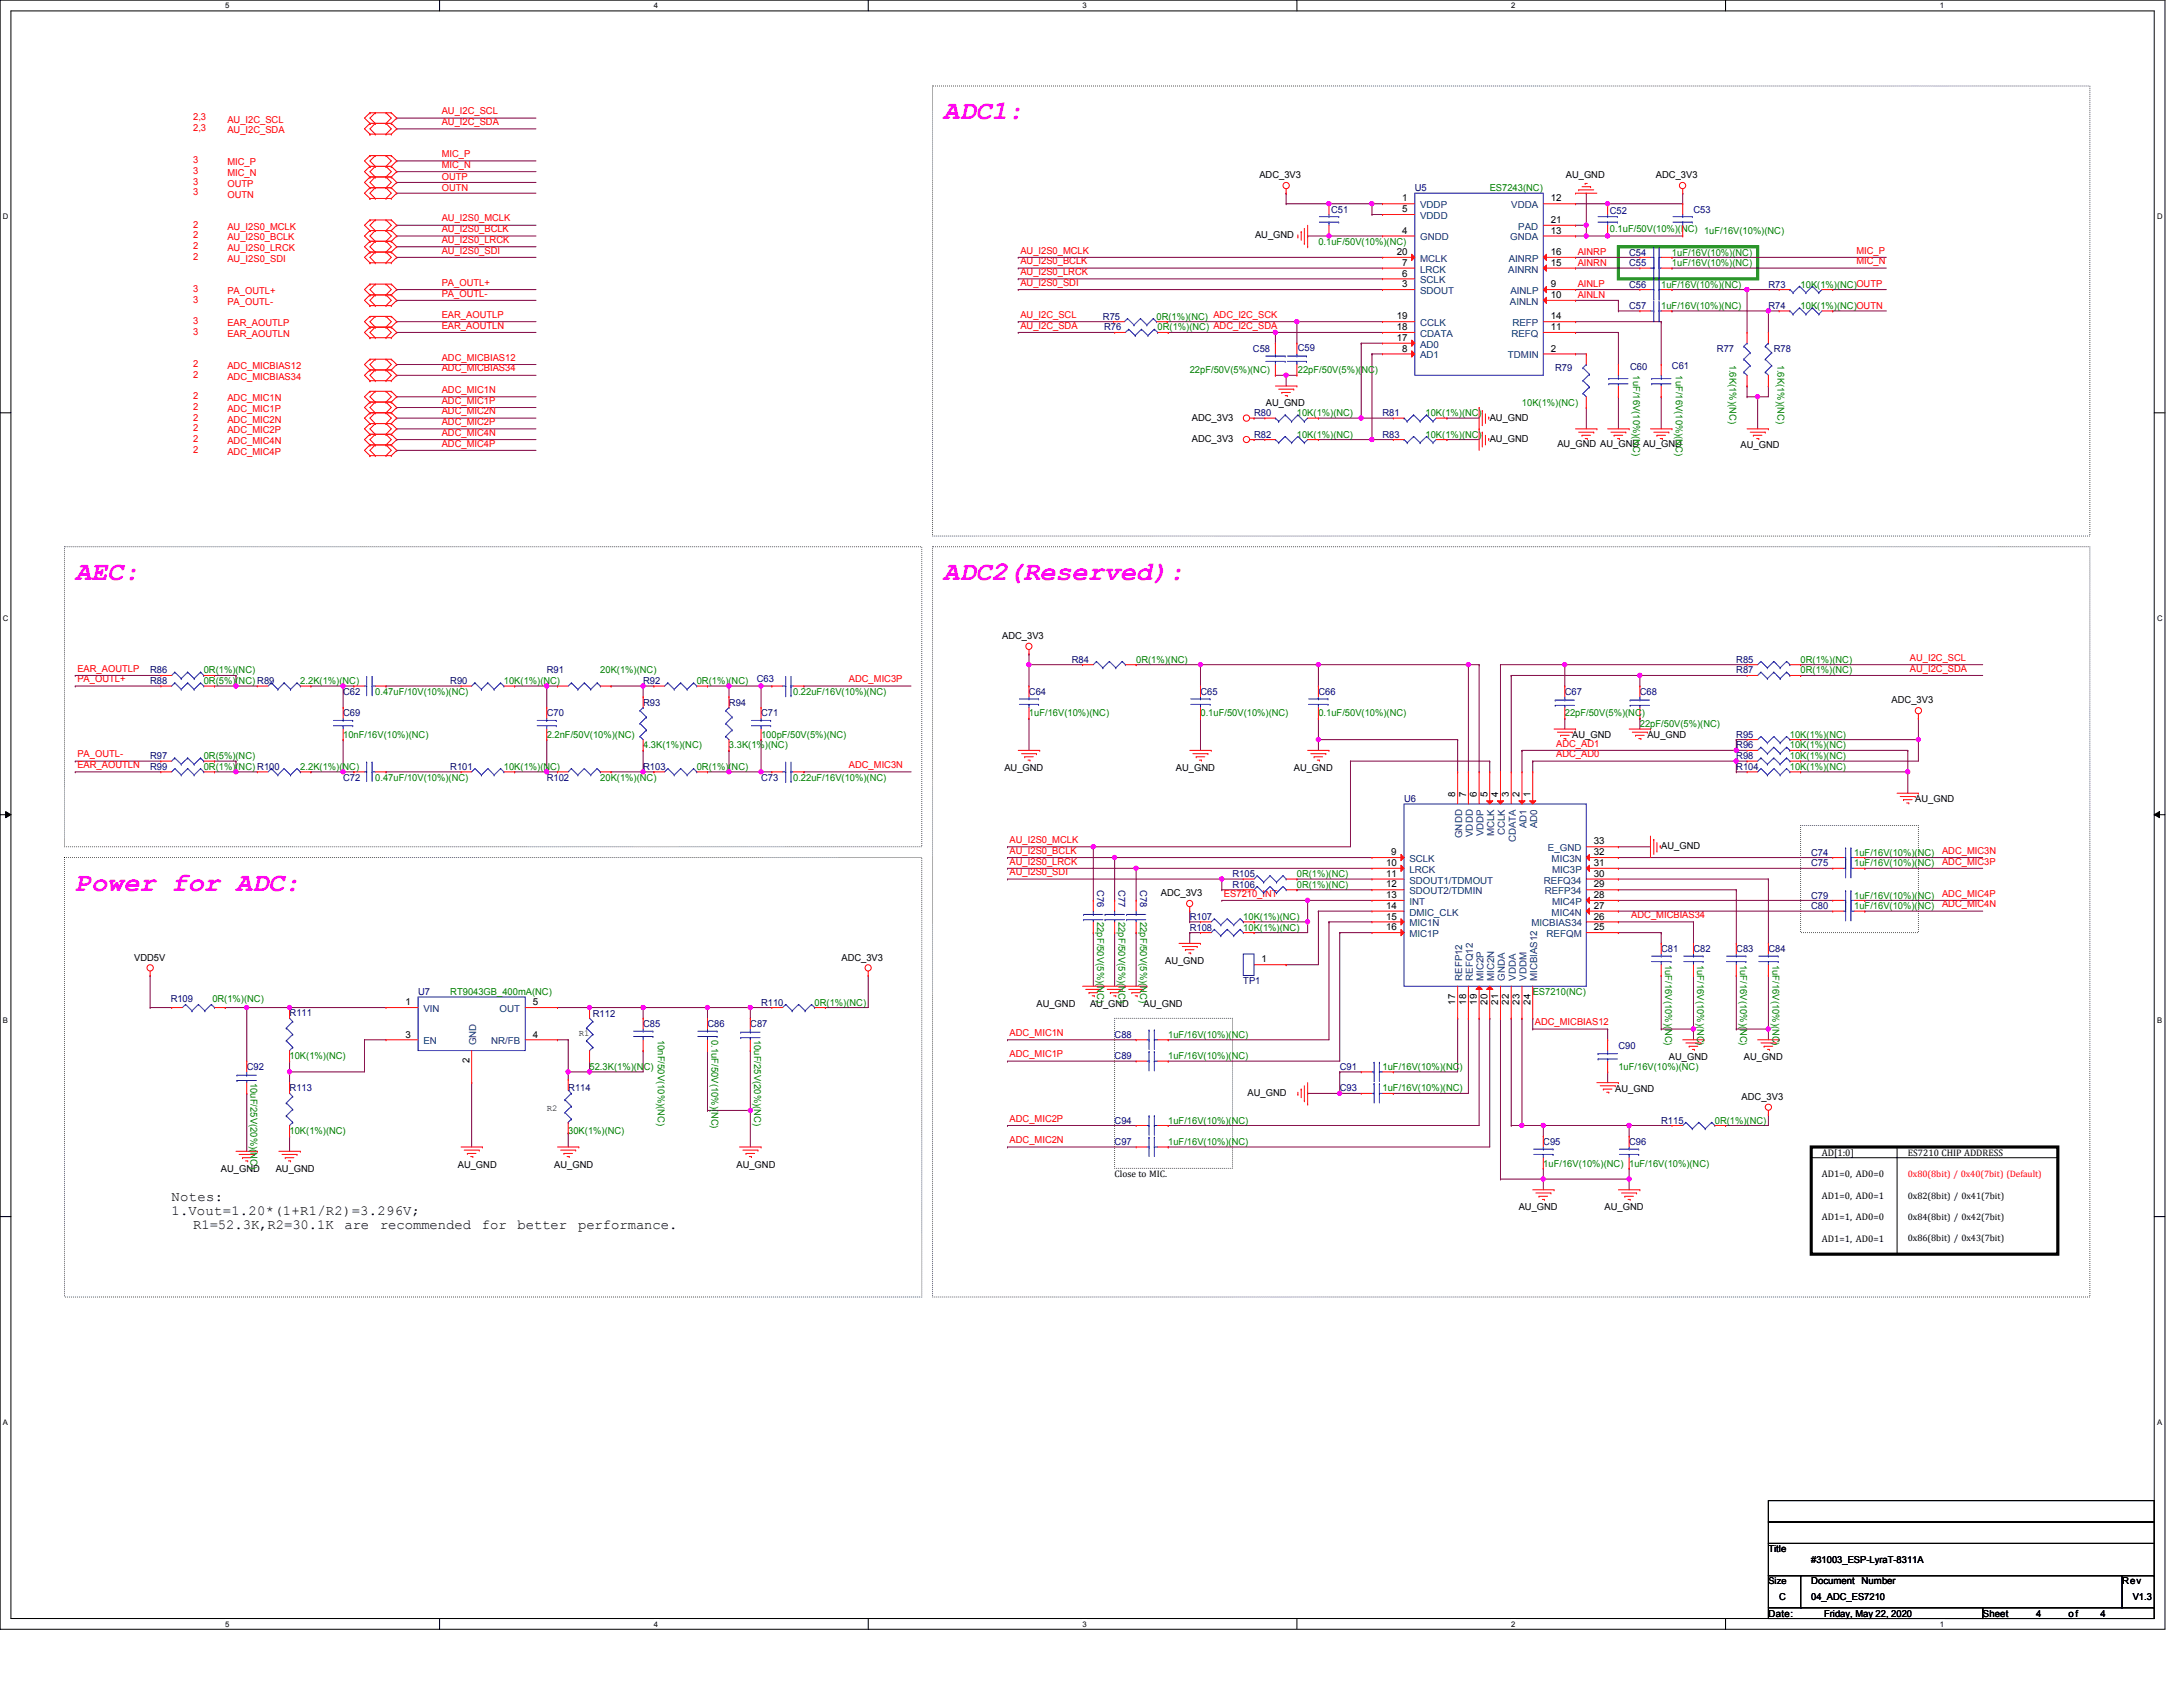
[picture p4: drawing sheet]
<svg xmlns="http://www.w3.org/2000/svg" width="559mm" height="432mm" viewBox="0 0 559 432" stroke-linecap="round" stroke-linejoin="round" font-family="sans-serif">
<defs><g id="words">
<g font-size="6.9" fill="#f0f">
<text x="241.5" y="30.5">ADC1:</text>
<text x="19.3" y="148.5">AEC:</text>
<text x="241.5" y="148.5">ADC2(Reserved):</text>
<text x="19.3" y="228">Power for ADC:</text>
</g>
<g font-size="3.6">
<text x="43.9" y="307.3">Notes:</text>
<text x="43.9" y="310.9">1.Vout=1.20*(1+R1/R2)=3.296V;</text>
<text x="49.4" y="314.5">R1=52.3K,R2=30.1K</text>
<text x="88.2" y="314.5">are</text>
<text x="97.3" y="314.5">recommended</text>
<text x="123.3" y="314.5">for</text>
<text x="132.5" y="314.5">better</text>
<text x="148" y="314.5">performance.</text>
</g>
<g font-size="2.5" fill="#f00">
<text x="113.1" y="29.3">AU_I2C_SCL</text>
<text x="49.4" y="30.8">2,3</text>
<text x="49.4" y="33.6">2,3</text>
<text x="58.2" y="31.4">AU_I2C_SCL</text>
<text x="58.2" y="34.1">AU_I2C_SDA</text>
<text x="113.1" y="32">AU_I2C_SDA</text>
<text x="49.4" y="41.8">3</text>
<text x="113.1" y="40.2">MIC_P</text>
<text x="49.4" y="44.5">3</text>
<text x="49.4" y="47.3">3</text>
<text x="58.2" y="42.3">MIC_P</text>
<text x="58.2" y="45.1">MIC_N</text>
<text x="58.2" y="47.8">OUTP</text>
<text x="113.1" y="43">MIC_N</text>
<text x="113.1" y="46.1">OUTP</text>
<text x="49.4" y="50">3</text>
<text x="58.2" y="50.6">OUTN</text>
<text x="113.1" y="48.9">OUTN</text>
<text x="49.4" y="58.3">2</text>
<text x="58.2" y="58.8">AU_I2S0_MCLK</text>
<text x="113.1" y="56.7">AU_I2S0_MCLK</text>
<text x="113.1" y="59.4">AU_I2S0_BCLK</text>
<text x="49.4" y="61">2</text>
<text x="49.4" y="63.8">2</text>
<text x="58.2" y="61.6">AU_I2S0_BCLK</text>
<text x="58.2" y="64.3">AU_I2S0_LRCK</text>
<text x="113.1" y="62.2">AU_I2S0_LRCK</text>
<text x="113.1" y="64.9">AU_I2S0_SDI</text>
<text x="261.2" y="64.9">AU_I2S0_MCLK</text>
<text x="403.9" y="65.3">AINRP</text>
<text x="475.2" y="64.9">MIC_P</text>
<text x="49.4" y="66.5">2</text>
<text x="58.2" y="67">AU_I2S0_SDI</text>
<text x="261.2" y="67.6">AU_I2S0_BCLK</text>
<text x="261.2" y="70.4">AU_I2S0_LRCK</text>
<text x="403.9" y="68.1">AINRN</text>
<text x="475.2" y="67.6">MIC_N</text>
<text x="49.4" y="74.7">3</text>
<text x="49.4" y="77.5">3</text>
<text x="58.2" y="75.3">PA_OUTL+</text>
<text x="113.1" y="73.2">PA_OUTL+</text>
<text x="113.1" y="75.9">PA_OUTL-</text>
<text x="261.2" y="73.2">AU_I2S0_SDI</text>
<text x="403.9" y="73.6">AINLP</text>
<text x="403.9" y="76.3">AINLN</text>
<text x="49.4" y="82.9">3</text>
<text x="58.2" y="78">PA_OUTL-</text>
<text x="58.2" y="83.5">EAR_AOUTLP</text>
<text x="113.1" y="81.4">EAR_AOUTLP</text>
<text x="261.2" y="81.4">AU_I2C_SCL</text>
<text x="49.4" y="85.7">3</text>
<text x="58.2" y="86.2">EAR_AOUTLN</text>
<text x="113.1" y="84.1">EAR_AOUTLN</text>
<text x="261.2" y="84.1">AU_I2C_SDA</text>
<text x="49.4" y="93.9">2</text>
<text x="58.2" y="94.4">ADC_MICBIAS12</text>
<text x="113.1" y="92.3">ADC_MICBIAS12</text>
<text x="113.1" y="95.1">ADC_MICBIAS34</text>
<text x="49.4" y="96.6">2</text>
<text x="58.2" y="97.2">ADC_MICBIAS34</text>
<text x="113.1" y="100.6">ADC_MIC1N</text>
<text x="49.4" y="102.2">2</text>
<text x="49.4" y="104.9">2</text>
<text x="49.4" y="107.7">2</text>
<text x="58.2" y="102.7">ADC_MIC1N</text>
<text x="58.2" y="105.5">ADC_MIC1P</text>
<text x="113.1" y="103.3">ADC_MIC1P</text>
<text x="113.1" y="106">ADC_MIC2N</text>
<text x="49.4" y="110.4">2</text>
<text x="49.4" y="113.1">2</text>
<text x="58.2" y="108.2">ADC_MIC2N</text>
<text x="58.2" y="110.9">ADC_MIC2P</text>
<text x="58.2" y="113.7">ADC_MIC4N</text>
<text x="113.1" y="108.8">ADC_MIC2P</text>
<text x="113.1" y="111.5">ADC_MIC4N</text>
<text x="49.4" y="115.9">2</text>
<text x="58.2" y="116.4">ADC_MIC4P</text>
<text x="113.1" y="114.3">ADC_MIC4P</text>
<text x="19.8" y="171.9">EAR_AOUTLP</text>
<text x="488.9" y="169.2">AU_I2C_SCL</text>
<text x="488.9" y="171.9">AU_I2C_SDA</text>
<text x="19.8" y="174.6">PA_OUTL+</text>
<text x="217.3" y="174.6">ADC_MIC3P</text>
<text x="398.4" y="191.1">ADC_AD1</text>
<text x="19.8" y="193.8">PA_OUTL-</text>
<text x="19.8" y="196.6">EAR_AOUTLN</text>
<text x="217.3" y="196.6">ADC_MIC3N</text>
<text x="398.4" y="193.8">ADC_AD0</text>
<text x="258.4" y="215.8">AU_I2S0_MCLK</text>
<text x="258.4" y="218.5">AU_I2S0_BCLK</text>
<text x="258.4" y="221.3">AU_I2S0_LRCK</text>
<text x="497.1" y="218.5">ADC_MIC3N</text>
<text x="497.1" y="221.3">ADC_MIC3P</text>
<text x="258.4" y="224">AU_I2S0_SDI</text>
<text x="313.3" y="229.5">ES7210_INT</text>
<text x="497.1" y="229.5">ADC_MIC4P</text>
<text x="497.1" y="232.2">ADC_MIC4N</text>
<text x="417.6" y="235">ADC_MICBIAS34</text>
<text x="392.9" y="262.4">ADC_MICBIAS12</text>
<text x="258.4" y="265.2">ADC_MIC1N</text>
<text x="258.4" y="270.6">ADC_MIC1P</text>
<text x="258.4" y="287.1">ADC_MIC2P</text>
<text x="258.4" y="292.6">ADC_MIC2N</text>
</g>
<g font-size="2.5">
<text x="322.4" y="45.6">ADC_3V3</text>
<text x="400.8" y="45.6">AU_GND</text>
<text x="423.9" y="45.6">ADC_3V3</text>
<text x="358.9" y="51.6">1</text>
<text x="397" y="51.6">12</text>
<text x="358.9" y="54.3">5</text>
<text x="358.9" y="59.8">4</text>
<text x="397" y="57.1">21</text>
<text x="397" y="59.8">13</text>
<text x="321.3" y="61">AU_GND</text>
<text x="357.5" y="65.3">20</text>
<text x="397" y="65.3">16</text>
<text x="358.9" y="68">7</text>
<text x="358.9" y="70.8">6</text>
<text x="397" y="68">15</text>
<text x="358.9" y="73.5">3</text>
<text x="397" y="73.5">9</text>
<text x="397" y="76.3">10</text>
<text x="357.5" y="81.7">19</text>
<text x="397" y="81.7">14</text>
<text x="357.5" y="84.5">18</text>
<text x="357.5" y="87.2">17</text>
<text x="397" y="84.5">11</text>
<text x="358.9" y="90">8</text>
<text x="397" y="90">2</text>
<text x="305.1" y="107.7">ADC_3V3</text>
<text x="324" y="103.8">AU_GND</text>
<text x="381.3" y="107.7">AU_GND</text>
<text x="305.1" y="113.1">ADC_3V3</text>
<text x="381.3" y="113.1">AU_GND</text>
<text x="398.7" y="114.5">AU_GND AU_GND AU_GND</text>
<text x="445.6" y="114.8">AU_GND</text>
<text x="256.5" y="163.6">ADC_3V3</text>
<text x="484.2" y="180">ADC_3V3</text>
<text x="402.5" y="188.8">AU_GND</text>
<text x="421.7" y="188.8">AU_GND</text>
<text x="257.1" y="197.3">AU_GND</text>
<text x="301" y="197.3">AU_GND</text>
<text x="331.2" y="197.3">AU_GND</text>
<text x="372.5" y="203.9" transform="rotate(-90 372.5 203.9)">8</text>
<text x="375.3" y="203.9" transform="rotate(-90 375.3 203.9)">7</text>
<text x="378" y="203.9" transform="rotate(-90 378 203.9)">6</text>
<text x="380.7" y="203.9" transform="rotate(-90 380.7 203.9)">5</text>
<text x="383.5" y="203.9" transform="rotate(-90 383.5 203.9)">4</text>
<text x="386.2" y="203.9" transform="rotate(-90 386.2 203.9)">3</text>
<text x="389" y="203.9" transform="rotate(-90 389 203.9)">2</text>
<text x="391.8" y="203.9" transform="rotate(-90 391.8 203.9)">1</text>
<text x="490.3" y="205.3">AU_GND</text>
<text x="354.8" y="221.7">10</text>
<text x="356.2" y="218.9">9</text>
<text x="408" y="221.7">31</text>
<text x="408" y="218.9">32</text>
<text x="408" y="216.2">33</text>
<text x="425.2" y="217.4">AU_GND</text>
<text x="354.8" y="224.4">11</text>
<text x="354.8" y="227.2">12</text>
<text x="408" y="227.2">29</text>
<text x="408" y="224.4">30</text>
<text x="297.1" y="229.4">ADC_3V3</text>
<text x="354.8" y="229.9">13</text>
<text x="354.8" y="232.6">14</text>
<text x="408" y="232.6">27</text>
<text x="408" y="229.9">28</text>
<text x="354.8" y="235.4">15</text>
<text x="354.8" y="238.1">16</text>
<text x="408" y="238.1">25</text>
<text x="408" y="235.4">26</text>
<text x="34.3" y="245.9">VDD5V</text>
<text x="215.4" y="245.9">ADC_3V3</text>
<text x="298.2" y="246.7">AU_GND</text>
<text x="322.9" y="246.3">1</text>
<text x="103.8" y="257.3">1</text>
<text x="136.4" y="257.3">5</text>
<text x="265.3" y="257.7">AU_GND</text>
<text x="279" y="257.7">AU_GND</text>
<text x="292.7" y="257.7">AU_GND</text>
<text x="372.5" y="257.1" transform="rotate(-90 372.5 257.1)">17</text>
<text x="375.3" y="257.1" transform="rotate(-90 375.3 257.1)">18</text>
<text x="378" y="257.1" transform="rotate(-90 378 257.1)">19</text>
<text x="380.7" y="257.1" transform="rotate(-90 380.7 257.1)">20</text>
<text x="383.5" y="257.1" transform="rotate(-90 383.5 257.1)">21</text>
<text x="386.2" y="257.1" transform="rotate(-90 386.2 257.1)">22</text>
<text x="389" y="257.1" transform="rotate(-90 389 257.1)">23</text>
<text x="391.8" y="257.1" transform="rotate(-90 391.8 257.1)">24</text>
<text x="103.8" y="265.6">3</text>
<text x="136.4" y="265.6">4</text>
<text x="120.1" y="272.2" transform="rotate(-90 120.1 272.2)">2</text>
<text x="427.2" y="271.4">AU_GND</text>
<text x="446.4" y="271.4">AU_GND</text>
<text x="319.4" y="280.5">AU_GND</text>
<text x="413.5" y="279.6">AU_GND</text>
<text x="445.8" y="281.6">ADC_3V3</text>
<text x="56.6" y="299.9">AU_GND</text>
<text x="70.6" y="299.9">AU_GND</text>
<text x="117.2" y="298.8">AU_GND</text>
<text x="141.9" y="298.8">AU_GND</text>
<text x="188.5" y="298.8">AU_GND</text>
<text x="466.4" y="295.9">AD[1:0]</text>
<text x="466.4" y="301.4">AD1=0, AD0=0</text>
<text x="388.7" y="309.8">AU_GND</text>
<text x="410.7" y="309.8">AU_GND</text>
<text x="466.4" y="306.9">AD1=0, AD0=1</text>
<text x="466.4" y="312.4">AD1=1, AD0=0</text>
<text x="466.4" y="317.8">AD1=1, AD0=1</text>
<text x="452.7" y="397.3">Title</text>
<text x="463.6" y="400">#31003_ESP-LyraT-8311A</text>
<text x="463.6" y="405.6">Document</text>
<text x="476.5" y="405.6">Number</text>
<text x="543.2" y="405.6">Rev</text>
<text x="452.7" y="413.8">Date:</text>
<text x="455.4" y="409.4">C</text>
<text x="463.6" y="409.4">04_ADC_ES7210</text>
<text x="466.9" y="413.8">Friday, May 22, 2020</text>
<text x="507.5" y="413.8">Sheet</text>
<text x="521.3" y="413.8">4</text>
<text x="529.5" y="413.8">of</text>
<text x="537.7" y="413.8">4</text>
<text x="545.9" y="409.4">V1.3</text>
</g>
<g font-size="2.5" fill="#000080">
<text x="362.2" y="48.9">U5</text>
<text x="340.7" y="54.4">C51</text>
<text x="412.1" y="54.7">C52</text>
<text x="433.5" y="54.4">C53</text>
<text x="417" y="65.4">C54</text>
<text x="417" y="68.1">C55</text>
<text x="417" y="73.6">C56</text>
<text x="452.7" y="73.6">R73</text>
<text x="282.3" y="81.8">R75</text>
<text x="417" y="79.1">C57</text>
<text x="452.7" y="79.1">R74</text>
<text x="282.6" y="84.6">R76</text>
<text x="332.2" y="89.8">C59</text>
<text x="320.7" y="90.1">C58</text>
<text x="398.1" y="95">R79</text>
<text x="417.3" y="94.7">C60</text>
<text x="428" y="94.4">C61</text>
<text x="439.5" y="90.1">R77</text>
<text x="454.1" y="90.1">R78</text>
<text x="321" y="106.6">R80</text>
<text x="353.9" y="106.6">R81</text>
<text x="321" y="112">R82</text>
<text x="353.9" y="112">R83</text>
<text x="38.4" y="172.4">R86</text>
<text x="140" y="172.4">R91</text>
<text x="274.4" y="169.6">R84</text>
<text x="444.5" y="169.6">R85</text>
<text x="444.5" y="172.4">R87</text>
<text x="38.4" y="175.1">R88</text>
<text x="87.8" y="177.8">C62</text>
<text x="115.3" y="175.1">R90</text>
<text x="164.6" y="175.1">R92</text>
<text x="193.7" y="174.6">C63</text>
<text x="263.4" y="177.8">C64</text>
<text x="307.3" y="177.8">C65</text>
<text x="337.5" y="177.8">C66</text>
<text x="400.6" y="177.8">C67</text>
<text x="419.8" y="177.8">C68</text>
<text x="87.8" y="183.3">C69</text>
<text x="140" y="183.3">C70</text>
<text x="164.6" y="180.6">R93</text>
<text x="186.6" y="180.6">R94</text>
<text x="194.8" y="183.3">C71</text>
<text x="444.5" y="191.6">R96</text>
<text x="444.5" y="188.8">R95</text>
<text x="38.4" y="194.3">R97</text>
<text x="38.4" y="197.1">R99</text>
<text x="115.3" y="197.1">R101</text>
<text x="164.6" y="197.1">R103</text>
<text x="444.5" y="197.1">R104</text>
<text x="444.5" y="194.3">R98</text>
<text x="87.8" y="199.8">C72</text>
<text x="140" y="199.8">R102</text>
<text x="194.8" y="199.8">C73</text>
<text x="359.4" y="205.3">U6</text>
<text x="463.6" y="221.7">C75</text>
<text x="463.6" y="219">C74</text>
<text x="280.9" y="227.8" transform="rotate(90 280.9 227.8)">C76</text>
<text x="286.3" y="227.8" transform="rotate(90 286.3 227.8)">C77</text>
<text x="291.8" y="227.8" transform="rotate(90 291.8 227.8)">C78</text>
<text x="315.5" y="224.5">R105</text>
<text x="315.5" y="227.2">R106</text>
<text x="463.6" y="230">C79</text>
<text x="463.6" y="232.7">C80</text>
<text x="304.5" y="235.5">R107</text>
<text x="304.5" y="238.2">R108</text>
<text x="425.2" y="243.7">C81</text>
<text x="433.5" y="243.7">C82</text>
<text x="444.5" y="243.7">C83</text>
<text x="452.7" y="243.7">C84</text>
<text x="318.3" y="251.9">TP1</text>
<text x="43.7" y="256.6">R109</text>
<text x="107" y="254.7">U7</text>
<text x="194.8" y="257.4">R110</text>
<text x="74.1" y="260.1">R111</text>
<text x="151.8" y="260.4">R112</text>
<text x="164.6" y="262.9">C85</text>
<text x="181.1" y="262.9">C86</text>
<text x="192.1" y="262.9">C87</text>
<text x="285.3" y="265.6">C88</text>
<text x="414.3" y="268.4">C90</text>
<text x="63.2" y="273.9">C92</text>
<text x="285.3" y="271.1">C89</text>
<text x="342.9" y="273.9">C91</text>
<text x="74.1" y="279.4">R113</text>
<text x="145.5" y="279.4">R114</text>
<text x="342.9" y="279.4">C93</text>
<text x="285.3" y="287.6">C94</text>
<text x="425.2" y="287.6">R115</text>
<text x="285.3" y="293.1">C97</text>
<text x="395.1" y="293.1">C95</text>
<text x="417" y="293.1">C96</text>
</g>
<g font-size="2.5" fill="#004080">
<text x="363.5" y="53.3">VDDP</text>
<text x="386.8" y="53.3">VDDA</text>
<text x="363.5" y="56">VDDD</text>
<text x="388.6" y="58.8">PAD</text>
<text x="363.5" y="61.6">GNDD</text>
<text x="386.6" y="61.6">GNDA</text>
<text x="363.5" y="69.8">LRCK</text>
<text x="363.5" y="67">MCLK</text>
<text x="386.1" y="69.8">AINRN</text>
<text x="386.2" y="67">AINRP</text>
<text x="363.5" y="75.3">SDOUT</text>
<text x="363.5" y="72.5">SCLK</text>
<text x="386.6" y="75.3">AINLP</text>
<text x="363.5" y="83.5">CCLK</text>
<text x="386.5" y="78">AINLN</text>
<text x="387.1" y="83.5">REFP</text>
<text x="363.5" y="86.2">CDATA</text>
<text x="363.5" y="89">AD0</text>
<text x="386.9" y="86.2">REFQ</text>
<text x="363.5" y="91.7">AD1</text>
<text x="386" y="91.7">TDMIN</text>
<text x="374.3" y="214.5" transform="rotate(-90 374.3 214.5)">GNDD</text>
<text x="377" y="214.2" transform="rotate(-90 377 214.2)">VDDD</text>
<text x="379.8" y="214.1" transform="rotate(-90 379.8 214.1)">VDDP</text>
<text x="382.5" y="214.1" transform="rotate(-90 382.5 214.1)">MCLK</text>
<text x="385.2" y="213.8" transform="rotate(-90 385.2 213.8)">CCLK</text>
<text x="388" y="215.6" transform="rotate(-90 388 215.6)">CDATA</text>
<text x="390.7" y="212" transform="rotate(-90 390.7 212)">AD1</text>
<text x="393.5" y="212" transform="rotate(-90 393.5 212)">AD0</text>
<text x="360.8" y="220.6">SCLK</text>
<text x="396.2" y="217.9">E_GND</text>
<text x="397.2" y="220.6">MIC3N</text>
<text x="360.8" y="223.4">LRCK</text>
<text x="360.8" y="226.1">SDOUT1/TDMOUT</text>
<text x="395.2" y="226.1">REFQ34</text>
<text x="397.3" y="223.4">MIC3P</text>
<text x="360.8" y="228.9">SDOUT2/TDMIN</text>
<text x="360.8" y="231.6">INT</text>
<text x="395.4" y="228.9">REFP34</text>
<text x="397.3" y="231.6">MIC4P</text>
<text x="360.8" y="234.4">DMIC_CLK</text>
<text x="360.8" y="237.1">MIC1N</text>
<text x="360.8" y="239.9">MIC1P</text>
<text x="392" y="237.1">MICBIAS34</text>
<text x="395.9" y="239.9">REFQM</text>
<text x="397.2" y="234.4">MIC4N</text>
<text x="374.3" y="251.1" transform="rotate(-90 374.3 251.1)">REFP12</text>
<text x="377" y="251.1" transform="rotate(-90 377 251.1)">REFQ12</text>
<text x="379.8" y="251.1" transform="rotate(-90 379.8 251.1)">MIC2P</text>
<text x="382.5" y="251.1" transform="rotate(-90 382.5 251.1)">MIC2N</text>
<text x="385.2" y="251.1" transform="rotate(-90 385.2 251.1)">GNDA</text>
<text x="388" y="251.1" transform="rotate(-90 388 251.1)">VDDA</text>
<text x="390.7" y="251.1" transform="rotate(-90 390.7 251.1)">VDDM</text>
<text x="393.5" y="251.1" transform="rotate(-90 393.5 251.1)">MICBIAS12</text>
<text x="108.4" y="259">VIN</text>
<text x="127.9" y="259">OUT</text>
<text x="108.4" y="267.3">EN</text>
<text x="121.9" y="267.5" transform="rotate(-90 121.9 267.5)">GND</text>
<text x="125.7" y="267.3">NR/FB</text>
</g>
<g font-size="2.5" fill="#008000">
<text x="381.3" y="48.9">ES7243(NC)</text>
<text x="412.1" y="59.4">0.1uF/50V(10%)(NC) 1uF/16V(10%)(NC)</text>
<text x="337.5" y="62.7">0.1uF/50V(10%)(NC)</text>
<text x="428" y="65.4">1uF/16V(10%)(NC)</text>
<text x="428" y="68.1">1uF/16V(10%)(NC)</text>
<text x="425.2" y="73.6">1uF/16V(10%)(NC)</text>
<text x="460.9" y="73.6">10K(1%)(NC)OUTP</text>
<text x="296" y="81.8">0R(1%)(NC) ADC_I2C_SCK</text>
<text x="425.2" y="79.1">1uF/16V(10%)(NC)</text>
<text x="460.9" y="79.1">10K(1%)(NC)OUTN</text>
<text x="296.3" y="84.6">0R(1%)(NC) ADC_I2C_SDA</text>
<text x="304.5" y="95.5">22pF/50V(5%)(NC)</text>
<text x="332.2" y="95.5">22pF/50V(5%)(NC)</text>
<text x="442.7" y="93.3" transform="rotate(90 442.7 93.3)">1.6K(1%)(NC)</text>
<text x="455" y="93.3" transform="rotate(90 455 93.3)">1.6K(1%)(NC)</text>
<text x="418" y="96.1" transform="rotate(90 418 96.1)">1uF/16V(10%)(NC)</text>
<text x="429" y="96.1" transform="rotate(90 429 96.1)">1uF/16V(10%)(NC)</text>
<text x="332" y="106.6">10K(1%)(NC)</text>
<text x="364.9" y="106.6">10K(1%)(NC)</text>
<text x="389.6" y="103.8">10K(1%)(NC)</text>
<text x="332" y="112">10K(1%)(NC)</text>
<text x="364.9" y="112">10K(1%)(NC)</text>
<text x="52.2" y="172.4">0R(1%)(NC)</text>
<text x="153.7" y="172.4">20K(1%)(NC)</text>
<text x="290.8" y="169.6">0R(1%)(NC)</text>
<text x="460.9" y="169.6">0R(1%)(NC)</text>
<text x="460.9" y="172.4">0R(1%)(NC)</text>
<text x="52.2" y="175.1">0R(5%)(NC) R89</text>
<text x="76.9" y="175.1">2.2K(1%)(NC)</text>
<text x="96.1" y="177.8">0.47uF/10V(10%)(NC)</text>
<text x="129" y="175.1">10K(1%)(NC)</text>
<text x="178.4" y="175.1">0R(1%)(NC)</text>
<text x="203" y="177.8">0.22uF/16V(10%)(NC)</text>
<text x="263.4" y="183.3">1uF/16V(10%)(NC)</text>
<text x="307.3" y="183.3">0.1uF/50V(10%)(NC)</text>
<text x="337.5" y="183.3">0.1uF/50V(10%)(NC)</text>
<text x="400.6" y="183.3">22pF/50V(5%)(NC)</text>
<text x="87.8" y="188.8">10nF/16V(10%)(NC)</text>
<text x="140" y="188.8">2.2nF/50V(10%)(NC)</text>
<text x="164.6" y="191.6">4.3K(1%)(NC)</text>
<text x="186.6" y="191.6">3.3K(1%)(NC)</text>
<text x="194.8" y="188.8">100pF/50V(5%)(NC)</text>
<text x="419.8" y="186.1">22pF/50V(5%)(NC)</text>
<text x="458.2" y="191.6">10K(1%)(NC)</text>
<text x="458.2" y="188.8">10K(1%)(NC)</text>
<text x="52.2" y="194.3">0R(5%)(NC)</text>
<text x="52.2" y="197.1">0R(1%)(NC) R100</text>
<text x="76.9" y="197.1">2.2K(1%)(NC)</text>
<text x="129" y="197.1">10K(1%)(NC)</text>
<text x="178.4" y="197.1">0R(1%)(NC)</text>
<text x="458.2" y="197.1">10K(1%)(NC)</text>
<text x="458.2" y="194.3">10K(1%)(NC)</text>
<text x="96.1" y="199.8">0.47uF/10V(10%)(NC)</text>
<text x="153.7" y="199.8">20K(1%)(NC)</text>
<text x="203" y="199.8">0.22uF/16V(10%)(NC)</text>
<text x="474.6" y="221.7">1uF/16V(10%)(NC)</text>
<text x="474.6" y="219">1uF/16V(10%)(NC)</text>
<text x="332" y="224.5">0R(1%)(NC)</text>
<text x="332" y="227.2">0R(1%)(NC)</text>
<text x="474.6" y="230">1uF/16V(10%)(NC)</text>
<text x="474.6" y="232.7">1uF/16V(10%)(NC)</text>
<text x="280.9" y="236" transform="rotate(90 280.9 236)">22pF/50V(5%)(NC)</text>
<text x="286.3" y="236" transform="rotate(90 286.3 236)">22pF/50V(5%)(NC)</text>
<text x="291.8" y="236" transform="rotate(90 291.8 236)">22pF/50V(5%)(NC)</text>
<text x="318.3" y="235.5">10K(1%)(NC)</text>
<text x="318.3" y="238.2">10K(1%)(NC)</text>
<text x="426.3" y="246.9" transform="rotate(90 426.3 246.9)">1uF/16V(10%)(NC)</text>
<text x="434.5" y="246.9" transform="rotate(90 434.5 246.9)">1uF/16V(10%)(NC)</text>
<text x="445.5" y="246.9" transform="rotate(90 445.5 246.9)">1uF/16V(10%)(NC)</text>
<text x="453.7" y="246.9" transform="rotate(90 453.7 246.9)">1uF/16V(10%)(NC)</text>
<text x="54.4" y="256.6">0R(1%)(NC)</text>
<text x="115.3" y="254.7">RT9043GB_400mA(NC)</text>
<text x="208.5" y="257.4">0R(1%)(NC)</text>
<text x="392.3" y="254.7">ES7210(NC)</text>
<text x="168.4" y="266.1" transform="rotate(90 168.4 266.1)">10nF/50V(10%)(NC)</text>
<text x="182.1" y="266.1" transform="rotate(90 182.1 266.1)">0.1uF/50V(10%)(NC)</text>
<text x="193.1" y="266.1" transform="rotate(90 193.1 266.1)">10uF/25V(20%)(NC)</text>
<text x="299" y="265.6">1uF/16V(10%)(NC)</text>
<text x="74.1" y="271.1">10K(1%)(NC)</text>
<text x="150.9" y="273.9">52.3K(1%)(NC)</text>
<text x="299" y="271.1">1uF/16V(10%)(NC)</text>
<text x="353.9" y="273.9">1uF/16V(10%)(NC)</text>
<text x="414.3" y="273.9">1uF/16V(10%)(NC)</text>
<text x="64.1" y="277.1" transform="rotate(90 64.1 277.1)">10uF/25V(20%)(NC)</text>
<text x="353.9" y="279.4">1uF/16V(10%)(NC)</text>
<text x="299" y="287.6">1uF/16V(10%)(NC)</text>
<text x="439" y="287.6">0R(1%)(NC)</text>
<text x="74.1" y="290.3">10K(1%)(NC)</text>
<text x="145.5" y="290.3">30K(1%)(NC)</text>
<text x="299" y="293.1">1uF/16V(10%)(NC)</text>
<text x="395.1" y="298.6">1uF/16V(10%)(NC) 1uF/16V(10%)(NC)</text>
</g>
<g font-size="2.4">
<text x="488.4" y="295.9">ES7210 CHIP ADDRESS</text>
<text x="285.3" y="301.3">Close to MIC.</text>
<text x="488.4" y="306.8">0x82(8bit) / 0x41(7bit)</text>
<text x="488.4" y="312.3">0x84(8bit) / 0x42(7bit)</text>
<text x="488.4" y="317.8">0x86(8bit) / 0x43(7bit)</text>
<text x="452.7" y="405.5">Size</text>
</g>
<text font-size="2.4" fill="#f00" x="488.4" y="301.3">0x80(8bit) / 0x40(7bit) (Default)</text>
<g font-size="2.3">
<text x="148.2" y="265.3">R1</text>
<text x="140" y="284.5">R2</text>
</g>
<g font-size="2">
<text x="57.7" y="2.1">5</text>
<text x="167.4" y="2.1">4</text>
<text x="277.1" y="2.1">3</text>
<text x="386.8" y="2.1">2</text>
<text x="496.6" y="2.1">1</text>
<text x=".8" y="56">D</text>
<text x="552.2" y="56">D</text>
<text x=".8" y="158.9">C</text>
<text x="552.2" y="158.9">C</text>
<text x=".8" y="261.7">B</text>
<text x="552.2" y="261.7">B</text>
<text x=".8" y="364.6">A</text>
<text x="552.2" y="364.6">A</text>
<text x="57.7" y="416.3">5</text>
<text x="167.4" y="416.3">4</text>
<text x="277.1" y="416.3">3</text>
<text x="386.8" y="416.3">2</text>
<text x="496.6" y="416.3">1</text>
</g>
</g></defs>
<path d="M0 0h554.2v417h-554.2zM2.8 2.8h548.6v411.5h-548.6z" fill="none" stroke="#000" stroke-width=".26"/>
<g fill="#fff">
<path d="M57.7 .3h1.1v2.2h-1.1z"/>
<path d="M57.7 414.6h1.1v2.2h-1.1z"/>
</g>
<path d="M112.5 0v2.8M112.5 414.3v2.7" fill="none" stroke="#000" stroke-width=".26"/>
<g fill="#fff">
<path d="M167.4 .3h1.1v2.2h-1.1z"/>
<path d="M167.4 414.6h1.1v2.2h-1.1z"/>
</g>
<path d="M222.2 0v2.8M222.2 414.3v2.7" fill="none" stroke="#000" stroke-width=".26"/>
<g fill="#fff">
<path d="M277.1 .3h1.1v2.2h-1.1z"/>
<path d="M277.1 414.6h1.1v2.2h-1.1z"/>
</g>
<path d="M332 0v2.8M332 414.3v2.7" fill="none" stroke="#000" stroke-width=".26"/>
<g fill="#fff">
<path d="M386.8 .3h1.1v2.2h-1.1z"/>
<path d="M386.8 414.6h1.1v2.2h-1.1z"/>
</g>
<path d="M441.7 0v2.8M441.7 414.3v2.7" fill="none" stroke="#000" stroke-width=".26"/>
<g fill="#fff">
<path d="M496.6 .3h1.1v2.2h-1.1z"/>
<path d="M496.6 414.6h1.1v2.2h-1.1z"/>
<path d="M.8 54.2h1.4v2.2h-1.4z"/>
<path d="M552.2 54.2h1.4v2.2h-1.4z"/>
<path d="M.8 157.1h1.4v2.2h-1.4z"/>
<path d="M552.2 157.1h1.4v2.2h-1.4z"/>
</g>
<path d="M0 105.7h2.8M551.4 105.7h2.8" fill="none" stroke="#000" stroke-width=".26"/>
<g fill="#fff">
<path d="M.8 260h1.3v2.2h-1.3z"/>
<path d="M552.2 260h1.3v2.2h-1.3z"/>
</g>
<path d="M0 208.5h2.8M1.4 207.7l1.4 .8-1.4 .8zM551.4 208.5l1.4-.8v1.6zM551.4 208.5h2.8" fill="none" stroke="#000" stroke-width=".26"/>
<path d="M1.4 207.7l1.4 .8-1.4 .8zM551.4 208.5l1.4-.8v1.6z" fill="#000"/>
<g fill="#fff">
<path d="M.8 362.8h1.3v2.2h-1.3z"/>
<path d="M552.2 362.8h1.3v2.2h-1.3z"/>
</g>
<path d="M463.6 296.3h63.2M485.6 293.6v27.4M526.8 296.3h.1M0 311.4h2.8M551.4 311.4h2.8M485.6 321h.1" fill="none" stroke="#000" stroke-width=".26"/>
<path d="M463.6 293.6h63.2v27.4h-63.2z" fill="none" stroke="#000" stroke-width=".8"/>
<path d="M238.7 22h296.3v115.2h-296.3zM16.5 140h219.5v76.7h-219.5zM238.7 140h296.3v192h-296.3zM16.5 219.5h219.5v112.5h-219.5zM460.9 211.3h30.2v27.4h-30.2zM285.3 260.6h30.2v38.4h-30.2z" fill="none" stroke="#000" stroke-width=".26" stroke-dasharray="0 .5"/>
<path d="M414.3 63.2h35.6v8.2h-35.6z" fill="none" stroke="#008000" stroke-width=".8"/>
<path d="M337.5 170.1h.1M337.5 170.1h38.4" fill="none" stroke="#800040" stroke-width=".26"/>
<circle cx="375.9" cy="170.1" r=".54" fill="#f0f"/>
<circle cx="375.9" cy="170.1" r=".54" fill="none" stroke="#f0f" stroke-width=".26"/>
<circle cx="337.5" cy="170.1" r=".54" fill="#f0f"/>
<circle cx="337.5" cy="170.1" r=".54" fill="none" stroke="#f0f" stroke-width=".26"/>
<path d="M375.9 170.1h.1M375.9 170.1v27.5M375.9 170.1h2.7M378.6 170.1h.1M378.6 170.1v27.5M389.6 192.1h.1M389.6 192.1h54.9M392.3 194.8h.1M392.3 194.8v2.8" fill="none" stroke="#800040" stroke-width=".26"/>
<circle cx="444.4" cy="192" r=".54" fill="#f0f"/>
<circle cx="444.4" cy="192" r=".54" fill="none" stroke="#f0f" stroke-width=".26"/>
<g fill="none" stroke="#800040" stroke-width=".26">
<path d="M384.1 170.1h.1M384.1 170.1v27.5M384.1 170.1h16.5M386.8 172.9h.1M386.8 172.9v24.7M386.8 172.9h33M400.6 170.1h.1M400.6 170.1v5.5M389.6 192.1h.1M389.6 192.1v5.5M400.6 183.9h.1M400.6 183.9v2.7"/>
<path d="M419.8 183.9h.1M419.8 183.9v2.7"/>
</g>
<circle cx="419.7" cy="172.9" r=".54" fill="#f0f"/>
<circle cx="419.7" cy="172.9" r=".54" fill="none" stroke="#f0f" stroke-width=".26"/>
<path d="M400.6 170.1h.1M400.6 170.1h46.6M419.8 172.9h.1M419.8 172.9v2.7" fill="none" stroke="#800040" stroke-width=".26"/>
<circle cx="400.5" cy="170.1" r=".54" fill="#f0f"/>
<circle cx="400.5" cy="170.1" r=".54" fill="none" stroke="#f0f" stroke-width=".26"/>
<g fill="none" stroke="#800040" stroke-width=".26">
<path d="M419.8 172.9h.1M419.8 172.9h27.4M460.9 170.1h.1M460.9 172.9h.1M460.9 172.9h46.6M460.9 170.1h46.6M392.3 194.8h.1M392.3 194.8h54.9M444.5 189.3h.1M444.5 192.1h.1M444.5 194.8h.1M444.5 197.6h.1"/>
<path d="M444.5 189.3h2.7M444.5 189.3v2.8M444.5 194.8v2.8M444.5 192.1h2.7M444.5 197.6h2.7"/>
</g>
<circle cx="444.4" cy="194.8" r=".54" fill="#f0f"/>
<circle cx="444.4" cy="194.8" r=".54" fill="none" stroke="#f0f" stroke-width=".26"/>
<path d="M460.9 189.3h.1M491.1 183.9h.1M491.1 183.9v5.4h-30.2" fill="none" stroke="#800040" stroke-width=".26"/>
<circle cx="491" cy="189.3" r=".54" fill="#f0f"/>
<circle cx="491" cy="189.3" r=".54" fill="none" stroke="#f0f" stroke-width=".26"/>
<path d="M460.9 194.8h.1M460.9 192.1h.1M460.9 197.6h.1M460.9 192.1h27.5M488.4 192.1h.1M488.4 192.1v5.5h-27.5M491.1 189.3h.1M491.1 189.3v5.5h-30.2" fill="none" stroke="#800040" stroke-width=".26"/>
<circle cx="488.3" cy="197.5" r=".54" fill="#f0f"/>
<circle cx="488.3" cy="197.5" r=".54" fill="none" stroke="#f0f" stroke-width=".26"/>
<g fill="none" stroke="#800040" stroke-width=".26">
<path d="M488.4 197.6h.1M488.4 197.6v5.4M304.5 233.2h.1M304.5 236h.1M304.5 238.7h.1M304.5 233.2v2.8M304.5 238.7v2.8M304.5 236h2.8M304.5 238.7h2.8M321 236h.1M334.7 230.5h.1M334.7 230.5v5.5h-13.7"/>
<path d="M334.7 230.5h16.5"/>
</g>
<circle cx="334.7" cy="230.4" r=".54" fill="#f0f"/>
<circle cx="334.7" cy="230.4" r=".54" fill="none" stroke="#f0f" stroke-width=".26"/>
<path d="M321 238.7h.1M334.7 236h.1M334.7 236v2.7h-13.7" fill="none" stroke="#800040" stroke-width=".26"/>
<circle cx="334.7" cy="235.9" r=".54" fill="#f0f"/>
<circle cx="334.7" cy="235.9" r=".54" fill="none" stroke="#f0f" stroke-width=".26"/>
<path d="M345.7 194.8h.1M345.7 194.8h35.6M345.7 194.8v21.9M381.3 194.8h.1M381.3 194.8v2.8M257.9 216.7h.1M257.9 216.7h22M337.5 233.2h.1M337.5 233.2h13.7M337.5 233.2v13.7h-8.3M329.2 246.9h.1" fill="none" stroke="#800040" stroke-width=".26"/>
<circle cx="279.8" cy="216.7" r=".54" fill="#f0f"/>
<circle cx="279.8" cy="216.7" r=".54" fill="none" stroke="#f0f" stroke-width=".26"/>
<path d="M257.9 219.5h.1M257.9 219.5h27.4" fill="none" stroke="#800040" stroke-width=".26"/>
<circle cx="285.3" cy="219.5" r=".54" fill="#f0f"/>
<circle cx="285.3" cy="219.5" r=".54" fill="none" stroke="#f0f" stroke-width=".26"/>
<path d="M257.9 222.2h.1M257.9 222.2h32.9" fill="none" stroke="#800040" stroke-width=".26"/>
<circle cx="290.8" cy="222.2" r=".54" fill="#f0f"/>
<circle cx="290.8" cy="222.2" r=".54" fill="none" stroke="#f0f" stroke-width=".26"/>
<path d="M257.9 225h.1M257.9 225h54.9M332 225h.1M332 227.8h.1M332 225h19.2M332 227.8h19.2" fill="none" stroke="#800040" stroke-width=".26"/>
<circle cx="312.7" cy="225" r=".54" fill="#f0f"/>
<circle cx="312.7" cy="225" r=".54" fill="none" stroke="#f0f" stroke-width=".26"/>
<g fill="none" stroke="#800040" stroke-width=".26">
<path d="M279.9 216.7h.1M279.9 216.7v13.8M279.9 216.7h65.8M285.3 219.5h.1M285.3 219.5v11M285.3 219.5h65.9M279.9 238.7h.1M279.9 238.7v13.7M285.3 238.7h.1M285.3 238.7v13.7M290.8 222.2h.1M290.8 238.7h.1"/>
<path d="M290.8 222.2v8.3M290.8 238.7v13.7M290.8 222.2h60.4M312.8 227.8h.1M312.8 225h.1M312.8 230.5h.1M312.8 227.8h5.5M312.8 225v2.8M312.8 225h5.5M312.8 230.5h21.9M63.2 257.9h.1M63.2 257.9h10.9"/>
<path d="M63.2 279.9h.1M63.2 279.9v14.8"/>
</g>
<circle cx="74.1" cy="257.9" r=".54" fill="#f0f"/>
<circle cx="74.1" cy="257.9" r=".54" fill="none" stroke="#f0f" stroke-width=".26"/>
<circle cx="63.1" cy="257.9" r=".54" fill="#f0f"/>
<circle cx="63.1" cy="257.9" r=".54" fill="none" stroke="#f0f" stroke-width=".26"/>
<path d="M63.2 257.9h.1M63.2 257.9v13.7M181.1 268.9h.1M181.1 268.9v15.3M192.1 268.9h.1M192.1 268.9v24.7M181.1 284.2h.1M181.1 284.2h11M192.1 284.2h.1" fill="none" stroke="#800040" stroke-width=".26"/>
<circle cx="192" cy="284.2" r=".52" fill="#f0f"/>
<circle cx="192" cy="284.2" r=".52" fill="none" stroke="#f0f" stroke-width=".26"/>
<g fill="none" stroke="#800040" stroke-width=".26">
<path d="M164.6 257.9h.1M164.6 257.9h16.5M222.2 249.7h.1M222.2 249.7v8.2M120.7 277.1h.1M120.7 277.1v16.5M142.7 266.1h.1M142.7 266.1h2.8M145.5 266.1h.1M145.5 274.4h.1M145.5 266.1v10.2M150.9 271.6h.1"/>
<path d="M150.9 274.4h.1M150.9 271.6v2.8M150.9 274.4h13.7M145.5 290h.1M145.5 290v3.6"/>
</g>
<circle cx="181.1" cy="257.9" r=".54" fill="#f0f"/>
<circle cx="181.1" cy="257.9" r=".54" fill="none" stroke="#f0f" stroke-width=".26"/>
<circle cx="164.6" cy="257.9" r=".54" fill="#f0f"/>
<circle cx="164.6" cy="257.9" r=".54" fill="none" stroke="#f0f" stroke-width=".26"/>
<path d="M142.7 257.9h.1M142.7 257.9h8.2" fill="none" stroke="#800040" stroke-width=".26"/>
<circle cx="150.9" cy="257.9" r=".54" fill="#f0f"/>
<circle cx="150.9" cy="257.9" r=".54" fill="none" stroke="#f0f" stroke-width=".26"/>
<path d="M150.9 257.9h.1M150.9 257.9h13.7M181.1 257.9h.1M181.1 257.9h11M181.1 257.9v2.7M192.1 257.9h.1M192.1 257.9v2.7" fill="none" stroke="#800040" stroke-width=".26"/>
<circle cx="192" cy="257.9" r=".54" fill="#f0f"/>
<circle cx="192" cy="257.9" r=".54" fill="none" stroke="#f0f" stroke-width=".26"/>
<path d="M145.5 274.4h.1M145.5 274.4h5.4M164.6 268.9h.1M164.6 268.9v5.5" fill="none" stroke="#800040" stroke-width=".26"/>
<circle cx="150.9" cy="274.3" r=".54" fill="#f0f"/>
<circle cx="150.9" cy="274.3" r=".54" fill="none" stroke="#f0f" stroke-width=".26"/>
<circle cx="145.4" cy="274.3" r=".54" fill="#f0f"/>
<circle cx="145.4" cy="274.3" r=".54" fill="none" stroke="#f0f" stroke-width=".26"/>
<g fill="none" stroke="#800040" stroke-width=".26">
<path d="M38.4 249.7h.1M38.4 257.9h.1M38.4 249.7v8.2M38.4 257.9h5.5M57.7 257.9h.1M57.7 257.9h5.5M74.1 257.9h.1M74.1 257.9h24.7M164.6 257.9h.1M164.6 257.9v2.7M74.1 271.6h.1M74.1 274.4h.1"/>
<path d="M74.1 271.6v5.5M93.3 266.1h.1M93.3 266.1h5.5M93.3 266.1v8.3h-19.2"/>
</g>
<circle cx="74.1" cy="274.3" r=".54" fill="#f0f"/>
<circle cx="74.1" cy="274.3" r=".54" fill="none" stroke="#f0f" stroke-width=".26"/>
<g fill="none" stroke="#800040" stroke-width=".26">
<path d="M340.2 236h.1M340.2 236v30.1h-41.2M340.2 236h11M342.9 238.7h.1M342.9 238.7h8.3M342.9 238.7v32.9h-43.9M257.9 266.1h.1M257.9 271.6h.1M257.9 266.1h32.9M257.9 271.6h32.9M299 266.1h.1M299 271.6h.1"/>
<path d="M373.1 260.6h.1M373.1 260.6v13.8M74.1 290.8h.1M74.1 290.8v3.9M417 288.1h.1M417 288.1h11M441.7 288.1h.1M441.7 288.1h11"/>
</g>
<circle cx="417" cy="288.1" r=".54" fill="#f0f"/>
<circle cx="417" cy="288.1" r=".54" fill="none" stroke="#f0f" stroke-width=".26"/>
<path d="M389.6 260.6h.1M389.6 260.6v27.5" fill="none" stroke="#800040" stroke-width=".26"/>
<circle cx="389.6" cy="288.1" r=".54" fill="#f0f"/>
<circle cx="389.6" cy="288.1" r=".54" fill="none" stroke="#f0f" stroke-width=".26"/>
<g fill="none" stroke="#800040" stroke-width=".26">
<path d="M342.9 274.4h.1M342.9 279.9h.1M342.9 274.4h5.5M342.9 279.9h5.5M342.9 274.4v5.5M356.7 274.4h.1M356.7 279.9h.1M356.7 274.4h16.4M375.9 260.6h.1M375.9 260.6v19.3h-19.2M389.6 288.1h.1M389.6 288.1h27.4"/>
<path d="M395.1 288.1h.1"/>
</g>
<circle cx="342.9" cy="279.8" r=".54" fill="#f0f"/>
<circle cx="342.9" cy="279.8" r=".54" fill="none" stroke="#f0f" stroke-width=".26"/>
<g fill="none" stroke="#800040" stroke-width=".26">
<path d="M334.7 279.9h.1M334.7 279.9h8.2M378.6 260.6h.1M378.6 260.6v27.5h-79.6M381.3 260.6h.1M381.3 260.6v33h-82.3M384.1 260.6h.1M384.1 260.6v41.2M257.9 288.1h.1M257.9 293.6h.1M257.9 288.1h32.9M257.9 293.6h32.9"/>
<path d="M299 288.1h.1M299 293.6h.1M395.1 299h.1M395.1 299v5.5M417 299h.1M417 299v2.8h-32.9M384.1 301.8h.1M395.1 301.8h.1"/>
</g>
<circle cx="417" cy="301.8" r=".54" fill="#f0f"/>
<circle cx="417" cy="301.8" r=".54" fill="none" stroke="#f0f" stroke-width=".26"/>
<circle cx="395" cy="301.8" r=".54" fill="#f0f"/>
<circle cx="395" cy="301.8" r=".54" fill="none" stroke="#f0f" stroke-width=".26"/>
<path d="M386.8 260.6h.1M386.8 260.6v27.5M386.8 288.1h.1M386.8 288.1h2.8M395.1 288.1h.1M395.1 288.1v2.7M417 301.8h.1M417 301.8v2.7" fill="none" stroke="#800040" stroke-width=".26"/>
<circle cx="395" cy="288.1" r=".54" fill="#f0f"/>
<circle cx="395" cy="288.1" r=".54" fill="none" stroke="#f0f" stroke-width=".26"/>
<g fill="none" stroke="#800040" stroke-width=".26">
<path d="M414.3 238.7h.1M414.3 236h.1M414.3 227.8h.1M414.3 225h.1M414.3 238.7h10.9M414.3 236h19.2M414.3 227.8h30.2M414.3 225h38.4M425.2 238.7h.1M425.2 238.7v2.8M433.5 236h.1M433.5 236v5.5"/>
<path d="M444.5 227.8h.1M444.5 227.8v13.7M452.7 225h.1M452.7 225v16.5M452.7 249.7h.1M452.7 249.7v13.7M392.3 260.6h.1M392.3 263.4h.1M392.3 260.6v2.8M392.3 263.4h19.2M411.5 263.4h.1M411.5 274.4h.1"/>
<path d="M411.5 263.4v2.7M411.5 274.4v2.7M417 288.1h.1M417 288.1v2.7M452.7 285.3h.1M452.7 285.3v2.8"/>
</g>
<circle cx="452.6" cy="263.4" r=".54" fill="#f0f"/>
<circle cx="452.6" cy="263.4" r=".54" fill="none" stroke="#f0f" stroke-width=".26"/>
<path d="M433.5 249.7h.1M433.5 249.7v13.7M444.5 249.7h.1M444.5 249.7v13.7M444.5 263.4h.1M444.5 263.4h8.2M452.7 263.4h.1M452.7 263.4v2.7" fill="none" stroke="#800040" stroke-width=".26"/>
<circle cx="433.5" cy="263.4" r=".54" fill="#f0f"/>
<circle cx="433.5" cy="263.4" r=".54" fill="none" stroke="#f0f" stroke-width=".26"/>
<g fill="none" stroke="#800040" stroke-width=".26">
<path d="M263.4 167.4h.1M263.4 170.1h.1M263.4 167.4v8.2M263.4 170.1h13.7M414.3 219.5h.1M414.3 216.7h.1M414.3 219.5h54.8M414.3 216.7h8.2M477.4 219.5h.1M477.4 219.5h30.1M414.3 230.5h.1M414.3 233.2h.1"/>
<path d="M414.3 222.2h.1M414.3 230.5h54.8M414.3 233.2h54.8M414.3 222.2h54.8M477.4 222.2h.1M477.4 230.5h.1M477.4 233.2h.1M477.4 230.5h30.1M477.4 233.2h30.1M477.4 222.2h30.1M425.2 249.7h.1M425.2 249.7v13.7"/>
<path d="M425.2 263.4h.1M425.2 263.4h8.3M433.5 263.4h.1M433.5 263.4v2.7"/>
</g>
<circle cx="263.4" cy="170.1" r=".54" fill="#f0f"/>
<circle cx="263.4" cy="170.1" r=".54" fill="none" stroke="#f0f" stroke-width=".26"/>
<path d="M290.8 170.1h.1M290.8 170.1h46.7M307.3 170.1h.1M307.3 170.1v5.5" fill="none" stroke="#800040" stroke-width=".26"/>
<circle cx="307.3" cy="170.1" r=".54" fill="#f0f"/>
<circle cx="307.3" cy="170.1" r=".54" fill="none" stroke="#f0f" stroke-width=".26"/>
<path d="M337.5 170.1h.1M337.5 170.1v5.5M263.4 183.9h.1M263.4 183.9v8.2M307.3 183.9h.1M307.3 183.9v8.2M337.5 183.9h.1M337.5 189.3h.1M337.5 183.9v5.4M337.5 189.3h35.6M373.1 189.3h.1M373.1 189.3v8.3" fill="none" stroke="#800040" stroke-width=".26"/>
<circle cx="337.5" cy="189.3" r=".54" fill="#f0f"/>
<circle cx="337.5" cy="189.3" r=".54" fill="none" stroke="#f0f" stroke-width=".26"/>
<path d="M326.5 85.1h.1M326.5 85.1v2.7M326.5 85.1h27.4M337.5 189.3h.1M337.5 189.3v2.8M192.1 257.9h.1M192.1 257.9h5.5M211.3 257.9h.1M211.3 257.9h10.9" fill="none" stroke="#800040" stroke-width=".26"/>
<circle cx="326.4" cy="85.1" r=".54" fill="#f0f"/>
<circle cx="326.4" cy="85.1" r=".54" fill="none" stroke="#f0f" stroke-width=".26"/>
<path d="M332 82.3h.1M332 82.3v5.5M332 82.3h21.9" fill="none" stroke="#800040" stroke-width=".26"/>
<circle cx="332" cy="82.3" r=".54" fill="#f0f"/>
<circle cx="332" cy="82.3" r=".54" fill="none" stroke="#f0f" stroke-width=".26"/>
<path d="M411.5 52.2h.1M411.5 52.2h19.2" fill="none" stroke="#800040" stroke-width=".26"/>
<circle cx="411.5" cy="52.1" r=".54" fill="#f0f"/>
<circle cx="411.5" cy="52.1" r=".54" fill="none" stroke="#f0f" stroke-width=".26"/>
<path d="M340.2 52.2h.1M340.2 52.2h11M430.7 49.4h.1M430.7 49.4v2.8" fill="none" stroke="#800040" stroke-width=".26"/>
<circle cx="351.2" cy="52.1" r=".54" fill="#f0f"/>
<circle cx="351.2" cy="52.1" r=".54" fill="none" stroke="#f0f" stroke-width=".26"/>
<circle cx="340.2" cy="52.1" r=".54" fill="#f0f"/>
<circle cx="340.2" cy="52.1" r=".54" fill="none" stroke="#f0f" stroke-width=".26"/>
<path d="M351.2 54.9h.1M351.2 52.2h.1M351.2 54.9h2.7M351.2 52.2h2.7M403.3 52.2h.1M403.3 57.7h.1M403.3 52.2h8.2M403.3 57.7h2.8M406.1 57.7h.1M406.1 57.7v2.7" fill="none" stroke="#800040" stroke-width=".26"/>
<circle cx="406" cy="60.4" r=".54" fill="#f0f"/>
<circle cx="406" cy="60.4" r=".54" fill="none" stroke="#f0f" stroke-width=".26"/>
<path d="M403.3 60.4h.1M403.3 60.4h27.4M406.1 60.4h.1M411.5 60.4h.1" fill="none" stroke="#800040" stroke-width=".26"/>
<circle cx="411.5" cy="60.4" r=".54" fill="#f0f"/>
<circle cx="411.5" cy="60.4" r=".54" fill="none" stroke="#f0f" stroke-width=".26"/>
<path d="M326.5 96.1h.1M326.5 96.1h5.5M329.2 96.1h.1M329.2 96.1v2.7" fill="none" stroke="#800040" stroke-width=".26"/>
<circle cx="329.2" cy="96" r=".54" fill="#f0f"/>
<circle cx="329.2" cy="96" r=".54" fill="none" stroke="#f0f" stroke-width=".26"/>
<path d="M447.2 74.1h.1M447.2 74.1v11M469.1 74.1h.1M469.1 74.1h13.8" fill="none" stroke="#800040" stroke-width=".26"/>
<circle cx="447.2" cy="74.1" r=".54" fill="#f0f"/>
<circle cx="447.2" cy="74.1" r=".54" fill="none" stroke="#f0f" stroke-width=".26"/>
<path d="M406.1 49.4h.1M406.1 49.4v8.3M447.2 74.1h.1M447.2 74.1h8.2M447.2 98.8h.1M447.2 98.8v2.8" fill="none" stroke="#800040" stroke-width=".26"/>
<circle cx="406" cy="57.6" r=".54" fill="#f0f"/>
<circle cx="406" cy="57.6" r=".54" fill="none" stroke="#f0f" stroke-width=".26"/>
<g fill="none" stroke="#800040" stroke-width=".26">
<path d="M403.3 65.9h.1M403.3 68.6h.1M403.3 65.9h16.5M403.3 68.6h16.5M428 65.9h.1M428 68.6h.1M428 65.9h54.9M428 68.6h54.9M452.7 79.6h.1M452.7 79.6v5.5M469.1 79.6h.1M469.1 79.6h13.8"/>
<path d="M406.1 104.3h.1M406.1 104.3v5.5"/>
</g>
<circle cx="452.6" cy="79.6" r=".54" fill="#f0f"/>
<circle cx="452.6" cy="79.6" r=".54" fill="none" stroke="#f0f" stroke-width=".26"/>
<g fill="none" stroke="#800040" stroke-width=".26">
<path d="M329.2 49.4h.1M329.2 52.2h.1M329.2 49.4v2.8M329.2 52.2h11M351.2 52.2h.1M351.2 52.2v2.7M260.6 68.6h.1M260.6 71.4h.1M260.6 74.1h.1M260.6 68.6h93.3M260.6 71.4h93.3M260.6 74.1h93.3"/>
<path d="M403.3 74.1h.1M403.3 76.9h.1M403.3 74.1h16.5M403.3 76.9h11M414.3 76.9h.1M414.3 79.6h.1M414.3 79.6h5.5M414.3 76.9v2.7M428 74.1h.1M428 79.6h.1M428 79.6h27.4M428 74.1h19.2"/>
<path d="M452.7 79.6h.1M260.6 82.3h.1M260.6 85.1h.1M260.6 85.1h24.7M260.6 82.3h24.5M298.8 82.3h.1M298.8 82.3h33.2M299 85.1h.1M299 85.1h27.5M348.4 87.8h.1M348.4 87.8v19.2h-10.9M403.3 90.6h.1"/>
<path d="M403.3 85.1h.1M403.3 82.3h.1M403.3 90.6h2.8M403.3 85.1h11M403.3 82.3h21.9M414.3 85.1h.1M414.3 85.1v8.2M425.2 82.3h.1M425.2 82.3v11M321 107h.1M321 112.5h.1M321 107h2.8"/>
<path d="M321 112.5h2.8M337.5 107h.1M337.5 112.5h.1M337.5 112.5h13.7M370.4 107h.1M370.4 112.5h.1M370.4 107h8.2M370.4 112.5h8.2M414.3 101.6h.1M414.3 101.6v8.2M425.2 101.6h.1M425.2 101.6v8.2"/>
</g>
<circle cx="348.4" cy="107" r=".54" fill="#f0f"/>
<circle cx="348.4" cy="107" r=".54" fill="none" stroke="#f0f" stroke-width=".26"/>
<path d="M348.4 87.8h.1M348.4 87.8h5.5M351.2 90.6h.1M351.2 90.6v21.9M348.4 107h.1M348.4 107h8.3" fill="none" stroke="#800040" stroke-width=".26"/>
<circle cx="351.2" cy="112.5" r=".54" fill="#f0f"/>
<circle cx="351.2" cy="112.5" r=".54" fill="none" stroke="#f0f" stroke-width=".26"/>
<path d="M340.2 60.4h.1M340.2 60.4h13.7M351.2 90.6h.1M351.2 90.6h2.7M351.2 112.5h.1M351.2 112.5h5.5" fill="none" stroke="#800040" stroke-width=".26"/>
<circle cx="340.2" cy="60.4" r=".54" fill="#f0f"/>
<circle cx="340.2" cy="60.4" r=".54" fill="none" stroke="#f0f" stroke-width=".26"/>
<path d="M447.2 101.6h.1M447.2 101.6h2.7M449.9 101.6h.1M449.9 101.6v8.2" fill="none" stroke="#800040" stroke-width=".26"/>
<circle cx="449.9" cy="101.5" r=".54" fill="#f0f"/>
<circle cx="449.9" cy="101.5" r=".54" fill="none" stroke="#f0f" stroke-width=".26"/>
<g fill="none" stroke="#800040" stroke-width=".26">
<path d="M101.6 30.2h.1M101.6 33h.1M101.6 30.2h35.6M101.6 33h35.6M101.6 57.7h.1M101.6 57.7h35.6M101.6 60.4h.1M101.6 63.2h.1M101.6 65.9h.1M101.6 60.4h35.6M101.6 65.9h35.6M101.6 63.2h35.6"/>
<path d="M260.6 65.9h.1M260.6 65.9h93.3M334.7 60.4h.1M334.7 60.4h5.5M452.7 98.8h.1M452.7 98.8v2.8h-2.8M449.9 101.6h.1M140 175.6h2.7M142.7 175.6h.1M131.7 197.6h.1M140 189.3h.1M140 189.3v8.3h-8.3"/>
</g>
<circle cx="139.9" cy="175.6" r=".54" fill="#f0f"/>
<circle cx="139.9" cy="175.6" r=".54" fill="none" stroke="#f0f" stroke-width=".26"/>
<path d="M140 197.6h2.7M142.7 197.6h.1" fill="none" stroke="#800040" stroke-width=".26"/>
<circle cx="139.9" cy="197.5" r=".54" fill="#f0f"/>
<circle cx="139.9" cy="197.5" r=".54" fill="none" stroke="#f0f" stroke-width=".26"/>
<path d="M156.4 175.6h.1M156.4 175.6h8.2M164.6 175.6h.1M164.6 175.6v2.8M156.4 197.6h.1M164.6 192.1h.1M164.6 192.1v5.5h-8.2" fill="none" stroke="#800040" stroke-width=".26"/>
<circle cx="164.6" cy="197.5" r=".54" fill="#f0f"/>
<circle cx="164.6" cy="197.5" r=".54" fill="none" stroke="#f0f" stroke-width=".26"/>
<path d="M164.6 175.6h2.8M167.4 175.6h.1" fill="none" stroke="#800040" stroke-width=".26"/>
<circle cx="164.6" cy="175.6" r=".54" fill="#f0f"/>
<circle cx="164.6" cy="175.6" r=".54" fill="none" stroke="#f0f" stroke-width=".26"/>
<path d="M181.1 175.6h.1M181.1 175.6h5.5M186.6 175.6h.1M186.6 175.6v2.8M164.6 197.6h2.8M167.4 197.6h.1" fill="none" stroke="#800040" stroke-width=".26"/>
<circle cx="186.6" cy="175.6" r=".54" fill="#f0f"/>
<circle cx="186.6" cy="175.6" r=".54" fill="none" stroke="#f0f" stroke-width=".26"/>
<path d="M186.6 192.1h.1M186.6 192.1v5.5" fill="none" stroke="#800040" stroke-width=".26"/>
<circle cx="186.6" cy="197.5" r=".54" fill="#f0f"/>
<circle cx="186.6" cy="197.5" r=".54" fill="none" stroke="#f0f" stroke-width=".26"/>
<path d="M186.6 175.6h.1M186.6 175.6h8.2M181.1 197.6h.1M181.1 197.6h5.5" fill="none" stroke="#800040" stroke-width=".26"/>
<circle cx="194.8" cy="175.6" r=".54" fill="#f0f"/>
<circle cx="194.8" cy="175.6" r=".54" fill="none" stroke="#f0f" stroke-width=".26"/>
<path d="M194.8 175.6h.1M194.8 175.6v5.5M186.6 197.6h.1M186.6 197.6h11M194.8 189.3h.1M194.8 189.3v8.3M197.6 197.6h.1" fill="none" stroke="#800040" stroke-width=".26"/>
<circle cx="194.8" cy="197.5" r=".54" fill="#f0f"/>
<circle cx="194.8" cy="197.5" r=".54" fill="none" stroke="#f0f" stroke-width=".26"/>
<g fill="none" stroke="#800040" stroke-width=".26">
<path d="M79.6 175.6h.1M79.6 175.6h8.2M194.8 175.6h2.8M197.6 175.6h.1M205.8 175.6h.1M205.8 175.6h27.4M54.9 197.6h.1M54.9 194.8h.1M54.9 194.8h5.5M60.4 194.8h.1M60.4 194.8v2.8h-5.5M79.6 197.6h.1"/>
<path d="M79.6 197.6h8.2M205.8 197.6h.1M205.8 197.6h27.4"/>
</g>
<circle cx="60.4" cy="197.5" r=".54" fill="#f0f"/>
<circle cx="60.4" cy="197.5" r=".54" fill="none" stroke="#f0f" stroke-width=".26"/>
<path d="M54.9 175.6h.1M54.9 172.9h.1M54.9 175.6h11M54.9 172.9h5.5M60.4 172.9h.1M60.4 175.6h.1M60.4 172.9v2.7M60.4 197.6h.1M60.4 197.6h5.5" fill="none" stroke="#800040" stroke-width=".26"/>
<circle cx="60.4" cy="175.6" r=".54" fill="#f0f"/>
<circle cx="60.4" cy="175.6" r=".54" fill="none" stroke="#f0f" stroke-width=".26"/>
<path d="M19.3 175.6h.1M19.3 172.9h.1M19.3 175.6h21.9M19.3 172.9h21.9M87.8 175.6h.1M87.8 175.6v5.5M19.3 194.8h.1M19.3 197.6h.1M19.3 194.8h21.9M19.3 197.6h21.9M87.8 189.3h.1M87.8 189.3v8.3" fill="none" stroke="#800040" stroke-width=".26"/>
<circle cx="87.8" cy="197.5" r=".54" fill="#f0f"/>
<circle cx="87.8" cy="197.5" r=".54" fill="none" stroke="#f0f" stroke-width=".26"/>
<path d="M87.8 175.6h2.8M90.6 175.6h.1" fill="none" stroke="#800040" stroke-width=".26"/>
<circle cx="87.8" cy="175.6" r=".54" fill="#f0f"/>
<circle cx="87.8" cy="175.6" r=".54" fill="none" stroke="#f0f" stroke-width=".26"/>
<g fill="none" stroke="#800040" stroke-width=".26">
<path d="M101.6 41.2h.1M101.6 43.9h.1M101.6 46.7h.1M101.6 49.4h.1M101.6 41.2h35.6M101.6 43.9h35.6M101.6 46.7h35.6M101.6 49.4h35.6M101.6 74.1h.1M101.6 76.9h.1M101.6 74.1h35.6M101.6 76.9h35.6"/>
<path d="M101.6 82.3h.1M101.6 85.1h.1M101.6 93.3h.1M101.6 96.1h.1M101.6 82.3h35.6M101.6 85.1h35.6M101.6 93.3h35.6M101.6 96.1h35.6M101.6 101.6h.1M101.6 104.3h.1M101.6 107h.1M101.6 109.8h.1"/>
<path d="M101.6 112.5h.1M101.6 115.3h.1M101.6 101.6h35.6M101.6 104.3h35.6M101.6 107h35.6M101.6 109.8h35.6M101.6 112.5h35.6M101.6 115.3h35.6M98.8 175.6h.1M98.8 175.6h19.2M131.7 175.6h.1M131.7 175.6h8.3"/>
<path d="M140 175.6h.1M140 175.6v5.5M87.8 197.6h2.8M90.6 197.6h.1M98.8 197.6h.1M98.8 197.6h19.2"/>
</g>
<g fill="none" stroke="#f00" stroke-width=".26">
<path d="M94.7 28.9h.1M94.7 31.6h.1M94.7 34.3h.1M94.7 39.8h.1M94.7 28.9l-1.4 1.3 1.4 1.4M94.7 28.9h5.5M94.7 31.6h5.5M94.7 31.6l-1.4 1.4 1.4 1.3M94.7 34.3h5.5M94.7 39.8l-1.4 1.4 1.4 1.4M94.7 39.8h5.5M96.1 31.6h.1"/>
<path d="M96.1 28.9h.1M96.1 34.3h.1M96.1 39.8h.1M96.1 28.9l-1.4 1.3 1.4 1.4M96.1 31.6l-1.4 1.4 1.4 1.3M96.1 39.8l-1.4 1.4 1.4 1.4M98.8 28.9h.1M98.8 31.6h.1M98.8 34.3h.1M98.8 39.8h.1M98.8 28.9l1.4 1.3-1.4 1.4M98.8 31.6l1.4 1.4-1.4 1.3"/>
<path d="M98.8 39.8l1.4 1.4-1.4 1.4M100.2 31.6h.1M100.2 28.9h.1M100.2 34.3h.1M100.2 39.8h.1M100.2 28.9l1.4 1.3-1.4 1.4M100.2 31.6l1.4 1.4-1.4 1.3M100.2 39.8l1.4 1.4-1.4 1.4M94.7 56.3h.1M94.7 59h.1M94.7 42.6h.1M94.7 45.3h.1"/>
<path d="M94.7 48h.1M94.7 50.8h.1M94.7 56.3l-1.4 1.4 1.4 1.3M94.7 56.3h5.5M94.7 59h5.5M94.7 59l-1.4 1.4 1.4 1.4M94.7 48l-1.4 1.4 1.4 1.4M94.7 42.6h5.5M94.7 42.6l-1.4 1.3 1.4 1.4M94.7 45.3h5.5M94.7 45.3l-1.4 1.4 1.4 1.3M94.7 48h5.5"/>
<path d="M94.7 50.8h5.5M96.1 59h.1M96.1 56.3h.1M96.1 42.6h.1M96.1 45.3h.1M96.1 48h.1M96.1 50.8h.1M96.1 56.3l-1.4 1.4 1.4 1.3M96.1 59l-1.4 1.4 1.4 1.4M96.1 42.6l-1.4 1.3 1.4 1.4M96.1 45.3l-1.4 1.4 1.4 1.3M96.1 48l-1.4 1.4 1.4 1.4"/>
<path d="M98.8 56.3h.1M98.8 59h.1M98.8 42.6h.1M98.8 45.3h.1M98.8 48h.1M98.8 50.8h.1M98.8 56.3l1.4 1.4-1.4 1.3M98.8 59l1.4 1.4-1.4 1.4M98.8 42.6l1.4 1.3-1.4 1.4M98.8 45.3l1.4 1.4-1.4 1.3M98.8 48l1.4 1.4-1.4 1.4M100.2 59h.1"/>
<path d="M100.2 56.3h.1M100.2 42.6h.1M100.2 45.3h.1M100.2 48h.1M100.2 50.8h.1M100.2 56.3l1.4 1.4-1.4 1.3M100.2 59l1.4 1.4-1.4 1.4M100.2 48l1.4 1.4-1.4 1.4M100.2 42.6l1.4 1.3-1.4 1.4M100.2 45.3l1.4 1.4-1.4 1.3M329.2 49.4h.1M329.2 48.3v1.1"/>
<path d="M333.1 59.3h.1M333.1 59.3v2.2M333.9 58.5v3.8M334.7 57.7v5.5M340.2 52.2h.1M340.2 52.2v2.7M340.2 57.7v2.7M403.3 49.4h.1M403.3 49.4h5.5M404.1 48.6h.1M404.1 48.6h3.9M405 47.8h2.2"/>
<path d="M405.8 46.9h.1M405.8 46.9h.5M407.2 47.8h.1M411.5 52.2h.1M411.5 52.2v2.7M411.5 57.7v2.7M430.7 49.4h.1M430.7 52.2h.1M430.7 48.3v1.1M430.7 52.2v2.7M430.7 57.7v2.7M94.7 61.8h.1"/>
<path d="M94.7 64.5h.1M94.7 67.3h.1M94.7 72.7h.1M94.7 75.5h.1M94.7 78.2h.1M94.7 61.8h5.5M94.7 61.8l-1.4 1.4 1.4 1.3M94.7 64.5h5.5M94.7 64.5l-1.4 1.4 1.4 1.4M94.7 72.7l-1.4 1.4 1.4 1.4M94.7 67.3h5.5M94.7 72.7h5.5"/>
<path d="M94.7 75.5h5.5M94.7 75.5l-1.4 1.4 1.4 1.3M94.7 78.2h5.5M96.1 61.8h.1M96.1 64.5h.1M96.1 67.3h.1M96.1 75.5h.1M96.1 72.7h.1M96.1 78.2h.1M96.1 64.5l-1.4 1.4 1.4 1.4M96.1 61.8l-1.4 1.4 1.4 1.3M96.1 72.7l-1.4 1.4 1.4 1.4"/>
<path d="M96.1 75.5l-1.4 1.4 1.4 1.3M98.8 61.8h.1M98.8 64.5h.1M98.8 67.3h.1M98.8 72.7h.1M98.8 75.5h.1M98.8 78.2h.1M98.8 64.5l1.4 1.4-1.4 1.4M98.8 61.8l1.4 1.4-1.4 1.3M98.8 72.7l1.4 1.4-1.4 1.4M98.8 75.5l1.4 1.4-1.4 1.3M100.2 61.8h.1"/>
<path d="M100.2 64.5h.1M100.2 67.3h.1M100.2 75.5h.1M100.2 72.7h.1M100.2 78.2h.1M100.2 61.8l1.4 1.4-1.4 1.3M100.2 64.5l1.4 1.4-1.4 1.4M100.2 72.7l1.4 1.4-1.4 1.4M100.2 75.5l1.4 1.4-1.4 1.3M332.2 60.7h.1M332.2 60.1v.6M333.9 62.3h.1"/>
<path d="M334.7 63.2h.1M340.2 60.4h.1M411.5 60.4h.1M419.8 65.9h.1M419.8 74.1h.1M419.8 65.9h2.7M419.8 74.1h2.7M425.2 65.9h2.8M425.2 74.1h2.8M428 65.9h.1M428 74.1h.1M430.7 60.4h.1"/>
<path d="M455.4 79.6h.1M455.4 74.1h.1M455.4 79.6h2.8M455.4 74.1h2.8M466.4 79.6h2.7M466.4 74.1h2.7M469.1 79.6h.1M469.1 74.1h.1M94.7 81h.1M94.7 83.7h.1M94.7 86.4h.1M94.7 91.9h.1"/>
<path d="M94.7 94.7h.1M94.7 97.5h.1M94.7 81l-1.4 1.3 1.4 1.4M94.7 81h5.5M94.7 83.7h5.5M94.7 83.7l-1.4 1.4 1.4 1.3M94.7 86.4h5.5M94.7 91.9l-1.4 1.4 1.4 1.4M94.7 91.9h5.5M94.7 94.7h5.5M94.7 94.7l-1.4 1.4 1.4 1.4M94.7 97.5h5.5"/>
<path d="M96.1 83.7h.1M96.1 81h.1M96.1 86.4h.1M96.1 94.7h.1M96.1 91.9h.1M96.1 97.5h.1M96.1 81l-1.4 1.3 1.4 1.4M96.1 83.7l-1.4 1.4 1.4 1.3M96.1 91.9l-1.4 1.4 1.4 1.4M96.1 94.7l-1.4 1.4 1.4 1.4M98.8 81h.1M98.8 83.7h.1"/>
<path d="M98.8 86.4h.1M98.8 91.9h.1M98.8 94.7h.1M98.8 97.5h.1M98.8 81l1.4 1.3-1.4 1.4M98.8 83.7l1.4 1.4-1.4 1.3M98.8 91.9l1.4 1.4-1.4 1.4M98.8 94.7l1.4 1.4-1.4 1.4M100.2 83.7h.1M100.2 81h.1M100.2 86.4h.1M100.2 94.7h.1"/>
<path d="M100.2 91.9h.1M100.2 97.5h.1M100.2 81l1.4 1.3-1.4 1.4M100.2 83.7l1.4 1.4-1.4 1.3M100.2 91.9l1.4 1.4-1.4 1.4M100.2 94.7l1.4 1.4-1.4 1.4M285.1 82.3h.1M285.1 82.3h2.7M285.3 85.1h.1M285.3 85.1h2.8M296 82.3h2.8M296.3 85.1h2.7"/>
<path d="M298.8 82.3h.1M299 85.1h.1M326.5 98.8h5.5M327.3 99.6h3.9M331.2 99.6h.1M332 98.8h.1M406.1 90.6h.1M406.1 90.6v2.7M414.3 93.3h.1M414.3 93.3v2.8M414.3 98.8v2.8M425.2 93.3h.1"/>
<path d="M425.2 93.3v2.8M425.2 98.8v2.8M94.7 100.2h.1M94.7 102.9h.1M94.7 105.7h.1M94.7 108.4h.1M94.7 111.2h.1M94.7 113.9h.1M94.7 116.6h.1M94.7 100.2l-1.4 1.4 1.4 1.3M94.7 100.2h5.5M94.7 102.9h5.5"/>
<path d="M94.7 102.9l-1.4 1.4 1.4 1.4M94.7 105.7h5.5M94.7 105.7l-1.4 1.3 1.4 1.4M94.7 113.9l-1.4 1.4 1.4 1.3M94.7 108.4h5.5M94.7 108.4l-1.4 1.4 1.4 1.4M94.7 111.2h5.5M94.7 111.2l-1.4 1.3 1.4 1.4M94.7 113.9h5.5M94.7 116.6h5.5M96.1 102.9h.1M96.1 100.2h.1"/>
<path d="M96.1 105.7h.1M96.1 108.4h.1M96.1 111.2h.1M96.1 113.9h.1M96.1 116.6h.1M96.1 100.2l-1.4 1.4 1.4 1.3M96.1 105.7l-1.4 1.3 1.4 1.4M96.1 102.9l-1.4 1.4 1.4 1.4M96.1 108.4l-1.4 1.4 1.4 1.4M96.1 111.2l-1.4 1.3 1.4 1.4M96.1 113.9l-1.4 1.4 1.4 1.3M98.8 100.2h.1"/>
<path d="M98.8 102.9h.1M98.8 105.7h.1M98.8 108.4h.1M98.8 111.2h.1M98.8 113.9h.1M98.8 116.6h.1M98.8 105.7l1.4 1.3-1.4 1.4M98.8 100.2l1.4 1.4-1.4 1.3M98.8 108.4l1.4 1.4-1.4 1.4M98.8 102.9l1.4 1.4-1.4 1.4M98.8 111.2l1.4 1.3-1.4 1.4M98.8 113.9l1.4 1.4-1.4 1.3"/>
<path d="M100.2 102.9h.1M100.2 100.2h.1M100.2 105.7h.1M100.2 108.4h.1M100.2 111.2h.1M100.2 113.9h.1M100.2 116.6h.1M100.2 100.2l1.4 1.4-1.4 1.3M100.2 102.9l1.4 1.4-1.4 1.4M100.2 113.9l1.4 1.4-1.4 1.3M100.2 105.7l1.4 1.3-1.4 1.4M100.2 108.4l1.4 1.4-1.4 1.4"/>
<path d="M100.2 111.2l1.4 1.3-1.4 1.4M319.9 107h1.1M319.9 112.5h1.1M321 107h.1M321 112.5h.1M323.8 112.5h.1M323.8 107h.1M323.8 107h2.7M323.8 112.5h2.7M328.1 100.5h.1M328.1 100.5h2.2M329 101.3h.5"/>
<path d="M329.5 101.3h.1M334.7 107h2.8M334.7 112.5h2.8M337.5 112.5h.1M337.5 107h.1M356.7 112.5h.1M356.7 107h.1M356.7 107h2.7M356.7 112.5h2.7M367.6 107h2.8M367.6 112.5h2.8M370.4 112.5h.1"/>
<path d="M370.4 107h.1M378.6 104.3h.1M378.6 109.8h.1M378.6 104.3v11M379.4 105.1h.1M379.4 110.6h.1M379.4 105.1v3.9M379.4 110.6v3.8M380.2 108.1h.1M380.2 113.6h.1M380.2 105.9v2.2M380.2 111.4v2.2"/>
<path d="M381.1 106.8h.1M381.1 112.3h.1M381.1 106.8v.5M381.1 112.3v.5M403.3 109.8h5.5M404.1 110.6h3.9M405 111.4h.1M405 111.4h2.2M405.8 112.3h.5M406.1 104.3h.1M406.1 101.6v2.7M406.3 112.3h.1"/>
<path d="M408 110.6h.1M408.8 109.8h.1M411.5 109.8h5.5M412.4 110.6h3.8M413.2 111.4h.1M413.2 111.4h2.2M414 112.3h.5M414.3 101.6h.1M414.5 112.3h.1M416.2 110.6h.1M417 109.8h.1M422.5 109.8h5.5"/>
<path d="M423.3 110.6h3.9M424.1 111.4h.1M424.1 111.4h2.2M425 112.3h.5M425.2 101.6h.1M425.5 112.3h.1M427.2 110.6h.1M428 109.8h.1M447.2 109.8h5.5M448 110.6h3.9M448.8 111.4h.1M448.8 111.4h2.2"/>
<path d="M449.7 112.3h.5M450.2 112.3h.1M451.9 110.6h.1M452.7 109.8h.1M41.2 172.9h.1M41.2 172.9h2.7M52.2 172.9h2.7M54.9 172.9h.1M65.9 175.6h.1M65.9 175.6h2.7M76.9 175.6h2.7M79.6 175.6h.1"/>
<path d="M90.6 175.6h.1M90.6 175.6h2.7M96.1 175.6h2.7M98.8 175.6h.1M142.7 175.6h.1M142.7 175.6h2.8M153.7 175.6h2.7M156.4 175.6h.1M164.6 178.4h.1M164.6 178.4v2.7M167.4 175.6h.1M167.4 175.6h2.7"/>
<path d="M178.4 175.6h2.7M181.1 175.6h.1M186.6 178.4h.1M186.6 178.4v2.7M263.4 167.4h.1M263.4 175.6h.1M263.4 166.3v1.1M263.4 175.6v2.8M307.3 175.6h.1M307.3 175.6v2.8M400.6 175.6h.1M400.6 175.6v2.8"/>
<path d="M419.8 175.6h.1M419.8 175.6v2.8M447.2 170.1h.1M447.2 170.1h2.7M458.2 170.1h2.7M460.9 170.1h.1M41.2 194.8h.1M41.2 194.8h2.7M52.2 194.8h2.7M54.9 194.8h.1M65.9 197.6h.1M65.9 197.6h2.7"/>
<path d="M76.9 197.6h2.7M79.6 197.6h.1M90.6 197.6h.1M90.6 197.6h2.7M96.1 197.6h2.7M98.8 197.6h.1M118 197.6h.1M118 197.6h2.7M129 197.6h2.7M131.7 197.6h.1M142.7 197.6h.1M142.7 197.6h2.8"/>
<path d="M153.7 197.6h2.7M156.4 197.6h.1M164.6 192.1h.1M164.6 189.3v2.8M186.6 192.1h.1M186.6 189.3v2.8M194.8 181.1h.1M194.8 189.3h.1M194.8 181.1v2.8M194.8 186.6v2.7M197.6 197.6h.1M197.6 197.6h2.7"/>
<path d="M203 197.6h2.8M205.8 197.6h.1M260.6 192.1h5.5M261.5 192.9h3.8M262.3 193.7h.1M262.3 193.7h2.2M263.1 194.6h.6M263.4 183.9h.1M263.4 181.1v2.8M263.7 194.6h.1M265.3 192.9h.1M266.1 192.1h.1"/>
<path d="M304.5 192.1h5.5M305.4 192.9h3.8M306.2 193.7h.1M306.2 193.7h2.2M307 194.6h.6M307.3 183.9h.1M307.3 181.1v2.8M307.6 194.6h.1M309.2 192.9h.1M310 192.1h.1M334.7 192.1h5.5M335.5 192.9h3.9"/>
<path d="M336.4 193.7h.1M336.4 193.7h2.2M337.2 194.6h.5M337.7 194.6h.1M339.4 192.9h.1M340.2 192.1h.1M397.8 186.6h5.5M398.7 187.4h3.8M399.5 188.2h.1M399.5 188.2h2.2M400.3 189.1h.5M400.6 183.9h.1"/>
<path d="M400.6 181.1v2.8M400.8 189.1h.1M402.5 187.4h.1M403.3 186.6h.1M417 186.6h5.5M417.8 187.4h3.9M418.7 188.2h.1M418.7 188.2h2.2M419.5 189.1h.5M419.8 183.9h.1M419.8 181.1v2.8M420 189.1h.1"/>
<path d="M421.7 187.4h.1M422.5 186.6h.1M447.2 197.6h.1M447.2 194.8h.1M447.2 192.1h.1M447.2 192.1h2.7M447.2 197.6h2.7M447.2 194.8h2.7M458.2 192.1h2.7M458.2 197.6h2.7M458.2 194.8h2.7M460.9 197.6h.1"/>
<path d="M460.9 194.8h.1M460.9 192.1h.1M491.1 183.9h.1M491.1 182.8v1.1M422.5 214h.1M422.5 214v5.5M423.3 214.8h.1M423.3 214.8v3.9M424.1 217.8h.1M424.1 215.6v2.2M425 216.5h.1M425 216.5v.5"/>
<path d="M485.6 203h5.5M486.4 203.9h3.9M487.3 204.7h.1M487.3 204.7h2.2M488.1 205.5h.5M488.6 205.5h.1M490.3 203.9h.1M491.1 203h.1M279.9 238.7h.1M279.9 230.5h.1M279.9 230.5v2.7M279.9 236v2.7"/>
<path d="M285.3 238.7h.1M285.3 230.5h.1M285.3 230.5v2.7M285.3 236v2.7M290.8 238.7h.1M290.8 230.5h.1M290.8 230.5v2.7M290.8 236v2.7M304.5 233.2h.1M304.5 232.1v1.1M307.3 236h.1M307.3 238.7h.1"/>
<path d="M307.3 236h2.7M307.3 238.7h2.7M318.3 225h.1M318.3 227.8h.1M318.3 236h2.7M318.3 225h2.7M318.3 227.8h2.7M318.3 238.7h2.7M321 236h.1M321 238.7h.1M329.2 225h2.8M329.2 227.8h2.8"/>
<path d="M332 225h.1M332 227.8h.1M469.1 222.2h.1M469.1 230.5h.1M469.1 222.2h2.8M469.1 230.5h2.8M474.6 222.2h2.8M474.6 230.5h2.8M477.4 222.2h.1M477.4 230.5h.1M38.4 249.7h.1M38.4 248.6v1.1"/>
<path d="M43.9 257.9h.1M43.9 257.9h2.8M54.9 257.9h2.8M57.7 257.9h.1M74.1 257.9h.1M74.1 257.9v2.7M150.9 257.9h.1M150.9 257.9v2.7M197.6 257.9h.1M197.6 257.9h2.7M208.5 257.9h2.8M211.3 257.9h.1"/>
<path d="M222.2 249.7h.1M222.2 248.6v1.1M277.1 252.4h16.5M277.9 253.2h3.9M278.8 254.1h.1M278.8 254.1h2.2M279.6 254.9h.5M280.1 254.9h.1M281.8 253.2h.1M282.6 252.4h.1M283.4 253.2h3.9M284.2 254.1h.1"/>
<path d="M284.2 254.1h2.2M285.1 254.9h.5M285.6 254.9h.1M287.3 253.2h.1M288.1 252.4h.1M288.9 253.2h3.8M289.7 254.1h.1M289.7 254.1h2.2M290.6 254.9h.5M291.1 254.9h.1M292.7 253.2h.1M293.6 252.4h.1"/>
<path d="M301.8 241.5h5.5M302.6 242.3h3.9M303.4 243.1h.1M303.4 243.1h2.2M304.3 243.9h.5M304.8 243.9h.1M306.5 242.3h.1M307.3 241.5h.1M321 246.9h8.2M329.2 246.9h.1M425.2 241.5h.1M425.2 249.7h.1"/>
<path d="M425.2 241.5v2.7M425.2 246.9v2.8M444.5 241.5h.1M444.5 249.7h.1M444.5 241.5v2.7M444.5 246.9v2.8M452.7 241.5h.1M452.7 249.7h.1M452.7 241.5v2.7M452.7 246.9v2.8M63.2 279.9h.1M63.2 271.6h.1"/>
<path d="M63.2 271.6v2.8M63.2 277.1v2.8M74.1 277.1h.1M74.1 271.6h.1M74.1 268.9v2.7M74.1 277.1v2.8M145.5 276.3h.1M145.5 276.3v2.7M150.9 271.6h.1M150.9 268.9v2.7M164.6 260.6h.1M164.6 268.9h.1"/>
<path d="M164.6 260.6v2.8M164.6 266.1v2.8M181.1 260.6h.1M181.1 268.9h.1M181.1 260.6v2.8M181.1 266.1v2.8M290.8 271.6h.1M290.8 271.6h2.8M296.3 271.6h2.7M299 271.6h.1M332.2 279.6v.5M333.1 278.8h.1"/>
<path d="M333.1 278.8v2.2M333.9 277.9v3.9M334.7 277.1v5.5M348.4 279.9h.1M348.4 274.4h.1M348.4 279.9h2.8M348.4 274.4h2.8M353.9 279.9h2.8M353.9 274.4h2.8M356.7 279.9h.1M356.7 274.4h.1M408.8 277.1h5.5"/>
<path d="M409.6 277.9h3.9M410.4 278.8h.1M410.4 278.8h2.2M411.3 279.6h.5M411.8 279.6h.1M413.5 277.9h.1M414.3 277.1h.1M430.7 266.1h5.5M431.5 267h3.9M432.4 267.8h.1M432.4 267.8h2.2M433.2 268.6h.5"/>
<path d="M433.7 268.6h.1M435.4 267h.1M436.2 266.1h.1M449.9 266.1h5.5M450.8 267h3.8M451.6 267.8h.1M451.6 267.8h2.2M452.4 268.6h.6M453 268.6h.1M454.6 267h.1M455.4 266.1h.1M60.4 294.7h5.5"/>
<path d="M61.2 295.5h3.9M62.1 296.3h.1M62.1 296.3h2.2M62.9 297.1h.5M63.4 297.1h.1M65.1 295.5h.1M65.9 294.7h.1M71.4 294.7h5.5M72.2 295.5h3.8M73 296.3h.1M73 296.3h2.2M73.8 297.1h.6"/>
<path d="M74.1 290.8h.1M74.1 288.1v2.7M74.4 297.1h.1M76 295.5h.1M76.9 294.7h.1M118 293.6h5.5M118.8 294.4h3.9M119.6 295.2h.1M119.6 295.2h2.2M120.5 296h.5M121 296h.1M122.7 294.4h.1"/>
<path d="M123.5 293.6h.1M142.7 293.6h5.5M143.5 294.4h3.9M144.4 295.2h.1M144.4 295.2h2.2M145.2 296h.5M145.5 290h.1M145.5 287.3v2.7M145.7 296h.1M147.4 294.4h.1M148.2 293.6h.1M189.3 293.6h5.5"/>
<path d="M190.2 294.4h3.8M191 295.2h.1M191 295.2h2.2M191.8 296h.6M192.4 296h.1M194 294.4h.1M194.8 293.6h.1M290.8 288.1h.1M290.8 293.6h.1M290.8 293.6h2.8M290.8 288.1h2.8M296.3 293.6h2.7"/>
<path d="M296.3 288.1h2.7M299 288.1h.1M299 293.6h.1M332.2 280.1h.1M333.9 281.8h.1M334.7 282.6h.1M417 290.8h.1M417 299h.1M417 290.8v2.8M417 296.3v2.7M428 288.1h.1M428 288.1h2.7"/>
<path d="M439 288.1h2.7M441.7 288.1h.1M452.7 285.3h.1M452.7 284.2v1.1M392.3 304.5h5.5M393.1 305.4h3.9M394 306.2h.1M394 306.2h2.2M394.8 307h.6M395.4 307h.1M397 305.4h.1M397.8 304.5h.1"/>
<path d="M414.3 304.5h5.5M415.1 305.4h3.8M415.9 306.2h.1M415.9 306.2h2.2M416.7 307h.6M417.3 307h.1M418.9 305.4h.1M419.8 304.5h.1"/>
<circle cx="329.2" cy="47.5" r=".81"/>
<circle cx="430.7" cy="47.5" r=".81"/>
<circle cx="319.1" cy="107" r=".81"/>
<circle cx="319.1" cy="112.5" r=".8"/>
<circle cx="263.4" cy="165.4" r=".79"/>
<circle cx="491.1" cy="181.9" r=".81"/>
<circle cx="304.5" cy="231.3" r=".79"/>
<circle cx="38.4" cy="247.7" r=".81"/>
<circle cx="222.2" cy="247.7" r=".79"/>
<circle cx="452.7" cy="283.4" r=".8"/>
</g>
<path d="M452.7 389.6h98.7v5.5h-98.7zM452.7 395.1h98.7v8.2h-98.7zM452.7 384.1h98.7v5.5h-98.7zM452.7 403.3h8.2v8.2h-8.2zM452.7 411.5h54.8v2.8h-54.8zM460.9 403.3h82.3v8.2h-82.3zM507.5 411.5h43.9v2.8h-43.9zM543.2 403.3h8.2v8.2h-8.2z" fill="none" stroke="#000" stroke-width=".26"/>
<g fill="none" stroke="#00f" stroke-width=".26">
<path d="M337.7 56.9h5M337.7 55.5h5M340.2 55.5h.1M340.2 56.9h.1M340.2 54.9v.6M340.2 56.9v.8M342.7 56.9h.1M342.7 55.5h.1M409.1 56.9h4.9M409.1 55.5h4.9M411.5 55.5h.1M411.5 56.9h.1"/>
<path d="M411.5 54.9v.6M411.5 56.9v.8M414 56.9h.1M414 55.5h.1M428.2 56.9h5M428.2 55.5h5M430.7 55.5h.1M430.7 56.9h.1M430.7 54.9v.6M430.7 56.9v.8M433.2 56.9h.1M433.2 55.5h.1"/>
<path d="M422.5 65.9h.8M422.5 74.1h.8M423.3 68.4h.1M423.3 65.9h.1M423.3 76.6h.1M423.3 74.1h.1M423.3 63.4v5M423.3 71.6v5M424.7 65.9h.1M424.7 68.4h.1M424.7 74.1h.1M424.7 76.6h.1"/>
<path d="M424.7 65.9h.5M424.7 63.4v5M424.7 71.6v5M424.7 74.1h.5M458.2 79.6h.1M458.2 74.1h.1M458.2 79.6l.8 .8M458.2 74.1l.8 .8M459 74.9h.1M460.6 78.8h.1M460.6 73.3h.1M460.6 78.8l1.7 1.6"/>
<path d="M460.6 78.8l-1.6 1.6M460.6 73.3l1.7 1.6M460.6 73.3l-1.6 1.6M462.3 74.9h.1M463.9 78.8h.1M463.9 73.3h.1M463.9 78.8l1.7 1.6M463.9 78.8l-1.6 1.6M463.9 73.3l1.7 1.6M463.9 73.3l-1.6 1.6M465.6 74.9h.1M466.4 79.6l-.8 .8"/>
<path d="M466.4 74.1l-.8 .8M288.6 81.5h.1M288.6 81.5l-.8 .8M288.6 81.5l1.7 1.7M288.9 84.3h.1M288.9 84.3l-.8 .8M288.9 84.3l1.7 1.6M290.3 83.2h.1M290.6 85.9h.1M291.9 81.5h.1M291.9 81.5l-1.6 1.7M291.9 81.5l1.7 1.7"/>
<path d="M292.2 84.3h.1M292.2 84.3l-1.6 1.6M292.2 84.3l1.6 1.6M293.6 83.2h.1M293.8 85.9h.1M295.2 81.5h.1M295.2 81.5l-1.6 1.7M295.2 81.5l.8 .8M295.5 84.3h.1M295.5 84.3l-1.7 1.6M295.5 84.3l.8 .8M296 82.3h.1"/>
<path d="M296.3 85.1h.1M405.2 97.5h.1M405.2 94.1h.1M405.2 97.5l1.7 1.6M405.2 94.1l1.7 1.7M406.1 93.3h.1M406.1 93.3l-.9 .8M406.9 99.1h.1M406.9 95.8h.1M406.9 99.1l-1.7 1.6M406.9 95.8l-1.7 1.7M411.8 96.9h.1"/>
<path d="M411.8 98.3h.1M411.8 96.9h4.9M411.8 98.3h4.9M414.3 98.3h.1M414.3 96.9h.1M414.3 96.1v.8M414.3 98.3v.5M422.8 96.9h.1M422.8 98.3h.1M422.8 96.9h4.9M422.8 98.3h4.9M425.2 98.3h.1"/>
<path d="M425.2 96.9h.1M425.2 96.1v.8M425.2 98.3v.5M459 80.4h.1M462.3 80.4h.1M465.6 80.4h.1M326.5 112.5h.1M326.5 107h.1M326.5 112.5l.8 .8M326.5 107l.8 .9M327.3 113.3h.1M327.3 107.9h.1"/>
<path d="M329 111.7h.1M329 106.2h.1M329 111.7l1.6 1.6M329 111.7l-1.7 1.6M329 106.2l1.6 1.7M329 106.2l-1.7 1.7M330.6 113.3h.1M330.6 107.9h.1M332.2 111.7h.1M332.2 106.2h.1M332.2 111.7l1.7 1.6M332.2 111.7l-1.6 1.6"/>
<path d="M332.2 106.2l1.7 1.7M332.2 106.2l-1.6 1.7M333.9 113.3h.1M333.9 107.9h.1M334.7 112.5l-.8 .8M334.7 107l-.8 .9M359.4 112.5h.1M359.4 107h.1M359.4 112.5l.8 .8M359.4 107l.8 .9M360.2 113.3h.1M360.2 107.9h.1"/>
<path d="M361.9 111.7h.1M361.9 106.2h.1M361.9 111.7l1.6 1.6M361.9 111.7l-1.7 1.6M361.9 106.2l1.6 1.7M361.9 106.2l-1.7 1.7M363.5 113.3h.1M363.5 107.9h.1M365.2 111.7h.1M365.2 106.2h.1M365.2 111.7l1.6 1.6M365.2 111.7l-1.7 1.6"/>
<path d="M365.2 106.2l1.6 1.7M365.2 106.2l-1.7 1.7M366.8 113.3h.1M366.8 107.9h.1M367.6 112.5l-.8 .8M367.6 107l-.8 .9M405.2 100.7h.1M405.2 100.7l.9 .9M44.7 172h.1M44.7 172l1.7 1.7M44.7 172l-.8 .9M46.4 173.7h.1"/>
<path d="M48 172h.1M48 172l-1.6 1.7M48 172l1.7 1.7M49.7 173.7h.1M51.4 172h.1M51.4 172l-1.7 1.7M51.4 172l.8 .9M52.2 172.9h.1M69.5 174.8h.1M69.5 174.8l-.9 .8M69.5 174.8l1.6 1.6M71.1 176.4h.1"/>
<path d="M72.7 174.8h.1M72.7 174.8l-1.6 1.6M72.7 174.8l1.7 1.6M74.4 176.4h.1M76 174.8h.1M76 174.8l-1.6 1.6M76 174.8l.9 .8M76.9 175.6h.1M93.3 175.6h.6M93.9 175.6h.1M93.9 173.1h.1M93.9 173.1v5"/>
<path d="M95.2 173.1h.1M95.2 175.6h.1M95.2 173.1v5M95.2 175.6h.9M146.3 174.8h.1M146.3 174.8l-.8 .8M146.3 174.8l1.6 1.6M147.9 176.4h.1M149.6 174.8h.1M149.6 174.8l-1.7 1.6M149.6 174.8l1.6 1.6M151.2 176.4h.1"/>
<path d="M152.9 174.8h.1M152.9 174.8l-1.7 1.6M152.9 174.8l.8 .8M153.7 175.6h.1M170.9 174.8h.1M170.9 174.8l-.8 .8M170.9 174.8l1.7 1.6M172.6 176.4h.1M174.2 174.8h.1M174.2 174.8l-1.6 1.6M174.2 174.8l1.7 1.6M175.9 176.4h.1"/>
<path d="M177.5 174.8h.1M177.5 174.8l-1.6 1.6M177.5 174.8l.9 .8M178.4 175.6h.1M260.9 178.9h5M263.4 178.9h.1M263.4 178.4v.5M265.9 178.9h.1M304.8 178.9h5M307.3 178.9h.1M307.3 178.4v.5M309.8 178.9h.1"/>
<path d="M398.1 179.2h.1M398.1 179.2h4.9M400.6 179.2h.1M400.6 178.4v.8M417.3 179.2h.1M417.3 179.2h4.9M419.8 179.2h.1M419.8 178.4v.8M450.8 169.3h.1M450.8 169.3l-.9 .8M450.8 169.3l1.6 1.6M452.4 170.9h.1"/>
<path d="M454.1 169.3h.1M454.1 169.3l-1.7 1.6M454.1 169.3l1.6 1.6M455.7 170.9h.1M457.3 169.3h.1M457.3 169.3l-1.6 1.6M457.3 169.3l.9 .8M458.2 170.1h.1M44.7 194h.1M44.7 194l-.8 .8M44.7 194l1.7 1.6M46.4 195.6h.1"/>
<path d="M48 194h.1M48 194l-1.6 1.6M48 194l1.7 1.6M49.7 195.6h.1M51.4 194h.1M51.4 194l-1.7 1.6M51.4 194l.8 .8M52.2 194.8h.1M69.5 196.7h.1M69.5 196.7l-.9 .9M69.5 196.7l1.6 1.7M71.1 198.4h.1"/>
<path d="M72.7 196.7h.1M72.7 196.7l-1.6 1.7M72.7 196.7l1.7 1.7M74.4 198.4h.1M76 196.7h.1M76 196.7l-1.6 1.7M76 196.7l.9 .9M76.9 197.6h.1M93.3 197.6h.6M93.9 197.6h.1M93.9 195.1h.1M93.9 195.1v4.9"/>
<path d="M95.2 195.1h.1M95.2 197.6h.1M95.2 197.6h.9M95.2 195.1v4.9M121.6 196.7h.1M121.6 196.7l-.9 .9M121.6 196.7l1.6 1.7M123.2 198.4h.1M124.9 196.7h.1M124.9 196.7l-1.7 1.7M124.9 196.7l1.6 1.7M126.5 198.4h.1"/>
<path d="M128.1 196.7h.1M128.1 196.7l-1.6 1.7M128.1 196.7l.9 .9M129 197.6h.1M146.3 196.7h.1M146.3 196.7l-.8 .9M146.3 196.7l1.6 1.7M147.9 198.4h.1M149.6 196.7h.1M149.6 196.7l-1.7 1.7M149.6 196.7l1.6 1.7M151.2 198.4h.1"/>
<path d="M152.9 196.7h.1M152.9 196.7l-1.7 1.7M152.9 196.7l.8 .9M153.7 197.6h.1M163.8 188.5h.1M163.8 185.2h.1M163.8 181.9h.1M163.8 188.5l.8 .8M163.8 185.2l1.7 1.7M163.8 181.9l1.7 1.7M164.6 181.1h.1M164.6 181.1l-.8 .8"/>
<path d="M165.5 186.9h.1M165.5 183.6h.1M165.5 183.6l-1.7 1.6M165.5 186.9l-1.7 1.6M185.8 188.5h.1M185.8 185.2h.1M185.8 181.9h.1M185.8 188.5l.8 .8M185.8 185.2l1.6 1.7M185.8 181.9l1.6 1.7M186.6 181.1h.1M186.6 181.1l-.8 .8"/>
<path d="M187.4 186.9h.1M187.4 183.6h.1M187.4 186.9l-1.6 1.6M187.4 183.6l-1.6 1.6M192.4 185.8h4.9M192.4 184.4h4.9M194.8 184.4h.1M194.8 185.8h.1M194.8 183.9v.5M194.8 185.8v.8M197.3 185.8h.1M197.3 184.4h.1"/>
<path d="M200.3 197.6h.8M201.1 197.6h.1M201.1 195.1v4.9M202.5 197.6h.1M202.5 197.6h.5M202.5 195.1v4.9M260.9 180.3h5M263.4 180.3h.1M263.4 180.3v.8M265.9 180.3h.1M304.8 180.3h5M307.3 180.3h.1"/>
<path d="M307.3 180.3v.8M309.8 180.3h.1M398.1 180.6h.1M398.1 180.6h4.9M400.6 180.6h.1M400.6 180.6v.5M417.3 180.6h.1M417.3 180.6h4.9M419.8 180.6h.1M419.8 180.6v.5M450.8 196.7h.1M450.8 194h.1"/>
<path d="M450.8 191.3h.1M450.8 196.7l-.9 .9M450.8 196.7l1.6 1.7M450.8 194l-.9 .8M450.8 194l1.6 1.6M450.8 191.3l-.9 .8M450.8 191.3l1.6 1.6M452.4 198.4h.1M452.4 195.6h.1M452.4 192.9h.1M454.1 196.7h.1M454.1 194h.1"/>
<path d="M454.1 191.3h.1M454.1 196.7l-1.7 1.7M454.1 196.7l1.6 1.7M454.1 194l-1.7 1.6M454.1 194l1.6 1.6M454.1 191.3l-1.7 1.6M454.1 191.3l1.6 1.6M455.7 198.4h.1M455.7 195.6h.1M455.7 192.9h.1M457.3 196.7h.1M457.3 194h.1"/>
<path d="M457.3 191.3h.1M457.3 196.7l-1.6 1.7M457.3 196.7l.9 .9M457.3 194l-1.6 1.6M457.3 194l.9 .8M457.3 191.3l-1.6 1.6M457.3 191.3l.9 .8M458.2 197.6h.1M458.2 194.8h.1M458.2 192.1h.1M201.1 200h.1M202.5 200h.1"/>
<path d="M359.4 205.8h46.7v46.6h-46.7zM472.4 219.8h.1M472.4 219.8v4.9M473.8 219.8h.1M473.8 219.8v4.9M277.4 234.1h.1M277.4 235.4h.1M277.4 234.1h4.9M277.4 235.4h4.9M279.9 235.4h.1M279.9 234.1h.1M279.9 233.2v.9"/>
<path d="M279.9 235.4v.6M282.9 234.1h.1M282.9 235.4h.1M282.9 234.1h4.9M282.9 235.4h4.9M285.3 235.4h.1M285.3 234.1h.1M285.3 233.2v.9M285.3 235.4v.6M288.4 234.1h.1M288.4 235.4h.1M288.4 234.1h4.9"/>
<path d="M288.4 235.4h4.9M290.8 235.4h.1M290.8 234.1h.1M290.8 233.2v.9M290.8 235.4v.6M310.9 235.2h.1M310.9 237.9h.1M310.9 235.2l-.9 .8M310.9 235.2l1.6 1.6M310.9 237.9l-.9 .8M310.9 237.9l1.6 1.6M312.5 236.8h.1"/>
<path d="M312.5 239.5h.1M314.2 235.2h.1M314.2 237.9h.1M314.2 235.2l-1.7 1.6M314.2 235.2l1.6 1.6M314.2 237.9l-1.7 1.6M314.2 237.9l1.6 1.6M315.8 236.8h.1M315.8 239.5h.1M317.5 235.2h.1M317.5 237.9h.1M317.5 235.2l-1.7 1.6"/>
<path d="M317.5 235.2l.8 .8M317.5 237.9l-1.7 1.6M317.5 237.9l.8 .8M318.3 236h.1M318.3 238.7h.1M321.8 224.2h.1M321.8 226.9h.1M321.8 224.2l-.8 .8M321.8 224.2l1.7 1.6M321.8 226.9l-.8 .9M321.8 226.9l1.7 1.7M323.5 225.8h.1"/>
<path d="M323.5 228.6h.1M325.1 224.2h.1M325.1 226.9h.1M325.1 224.2l-1.6 1.6M325.1 224.2l1.7 1.6M325.1 226.9l-1.6 1.7M325.1 226.9l1.7 1.7M326.8 225.8h.1M326.8 228.6h.1M328.4 224.2h.1M328.4 226.9h.1M328.4 224.2l-1.6 1.6"/>
<path d="M328.4 224.2l.8 .8M328.4 226.9l-1.6 1.7M328.4 226.9l.8 .9M329.2 225h.1M329.2 227.8h.1M471.9 222.2h.5M471.9 230.5h.5M472.4 222.2h.1M472.4 230.5h.1M472.4 228h.1M472.4 228v5M473.8 222.2h.1"/>
<path d="M473.8 228h.1M473.8 230.5h.1M473.8 222.2h.8M473.8 228v5M473.8 230.5h.8M47.5 257.1h.1M47.5 257.1l-.8 .8M47.5 257.1l1.6 1.6M49.1 258.7h.1M50.8 257.1h.1M50.8 257.1l-1.7 1.6M50.8 257.1l1.7 1.6"/>
<path d="M52.5 258.7h.1M54.1 257.1h.1M54.1 257.1l-1.6 1.6M54.1 257.1l.8 .8M54.9 257.9h.1M201.1 257.1h.1M201.1 257.1l-.8 .8M201.1 257.1l1.7 1.6M202.8 258.7h.1M204.4 257.1h.1M204.4 257.1l-1.6 1.6M204.4 257.1l1.7 1.6"/>
<path d="M206.1 258.7h.1M207.7 257.1h.1M207.7 257.1l-1.6 1.6M207.7 257.1l.8 .8M208.5 257.9h.1M318.3 244.2h2.7v5.5h-2.7zM422.8 246.1h4.9M422.8 244.7h4.9M425.2 244.7h.1M425.2 246.1h.1M425.2 244.2v.5M425.2 246.1v.8"/>
<path d="M427.7 246.1h.1M427.7 244.7h.1M442 246.1h4.9M442 244.7h4.9M444.5 244.7h.1M444.5 246.1h.1M444.5 244.2v.5M444.5 246.1v.8M446.9 246.1h.1M446.9 244.7h.1M450.2 246.1h5M450.2 244.7h5"/>
<path d="M452.7 244.7h.1M452.7 246.1h.1M452.7 244.2v.5M452.7 246.1v.8M455.2 246.1h.1M455.2 244.7h.1M60.7 275.2h.1M60.7 276.6h.1M60.7 275.2h4.9M60.7 276.6h4.9M63.2 276.6h.1M63.2 275.2h.1"/>
<path d="M63.2 274.4v.8M63.2 276.6v.5M73.3 263.1h.1M73.3 266.4h.1M73.3 263.1l1.6 1.7M73.3 266.4l1.6 1.7M74.1 268.9h.1M74.1 279.9l.8 .8M74.1 260.6l.8 .9M74.9 261.5h.1M74.9 264.8h.1M74.9 268.1h.1"/>
<path d="M74.9 261.5l-1.6 1.6M74.9 264.8l-1.6 1.6M74.9 268.1l-.8 .8M145.5 279l.8 .9M146.3 279.9h.1M146.3 279.9l-1.7 1.6M150.1 263.1h.1M150.1 266.4h.1M150.1 263.1l1.7 1.7M150.1 266.4l1.7 1.7M150.9 268.9h.1M150.9 260.6l.9 .9"/>
<path d="M151.8 261.5h.1M151.8 264.8h.1M151.8 268.1h.1M151.8 261.5l-1.7 1.6M151.8 264.8l-1.7 1.6M151.8 268.1l-.9 .8M162.2 265.3h4.9M162.2 263.9h4.9M164.6 263.9h.1M164.6 265.3h.1M164.6 263.4v.5M164.6 265.3v.8"/>
<path d="M167.1 265.3h.1M167.1 263.9h.1M178.6 265.3h5M178.6 263.9h5M181.1 263.9h.1M181.1 265.3h.1M181.1 263.4v.5M181.1 265.3v.8M183.6 265.3h.1M183.6 263.9h.1M293.6 271.6h.5M294.1 271.6h.1"/>
<path d="M294.1 269.2h.1M294.1 269.2v4.9M295.5 269.2h.1M295.5 271.6h.1M295.5 269.2v4.9M295.5 271.6h.8M351.2 279.9h.5M351.2 274.4h.5M351.7 279.9h.1M351.7 277.4h.1M351.7 274.4h.1M351.7 271.9h.1"/>
<path d="M351.7 271.9v5M351.7 277.4v4.9M353.1 277.4h.1M353.1 279.9h.1M353.1 271.9h.1M353.1 274.4h.1M353.1 279.9h.8M353.1 271.9v5M353.1 277.4v4.9M353.1 274.4h.8M73.3 282.3h.1M73.3 285.6h.1"/>
<path d="M73.3 282.3l1.6 1.7M73.3 285.6l1.6 1.7M74.1 288.1h.1M74.9 280.7h.1M74.9 284h.1M74.9 287.3h.1M74.9 280.7l-1.6 1.6M74.9 284l-1.6 1.6M74.9 287.3l-.8 .8M144.6 281.5h.1M144.6 284.8h.1M144.6 281.5l1.7 1.7"/>
<path d="M144.6 284.8l1.7 1.6M145.5 287.3h.1M146.3 283.2h.1M146.3 286.4h.1M146.3 283.2l-1.7 1.6M146.3 286.4l-.8 .9M293.6 288.1h.5M293.6 293.6h.5M294.1 288.1h.1M294.1 285.6h.1M294.1 293.6h.1M294.1 291.1h.1"/>
<path d="M294.1 285.6v5M294.1 291.1v4.9M295.5 285.6h.1M295.5 288.1h.1M295.5 291.1h.1M295.5 293.6h.1M295.5 288.1h.8M295.5 285.6v5M295.5 291.1v4.9M295.5 293.6h.8M414.5 295.5h5M414.5 294.1h5"/>
<path d="M417 294.1h.1M417 295.5h.1M417 293.6v.5M417 295.5v.8M419.5 295.5h.1M419.5 294.1h.1M431.5 287.3h.1M431.5 287.3l-.8 .8M431.5 287.3l1.7 1.6M433.2 288.9h.1M434.8 287.3h.1M434.8 287.3l-1.6 1.6"/>
<path d="M434.8 287.3l1.7 1.6M436.5 288.9h.1M438.1 287.3h.1M438.1 287.3l-1.6 1.6M438.1 287.3l.9 .8M439 288.1h.1"/>
</g>
<path d="M391.5 205h1.6l-.8 .8z" fill="#f00"/>
<path d="M392.3 197.6h.1M392.3 197.6v8.2M391.5 205h1.6l-.8 .8z" fill="none" stroke="#f00" stroke-width=".26"/>
<path d="M388.8 205h1.6l-.8 .8z" fill="#f00"/>
<path d="M386.8 197.6h.1M386.8 197.6v8.2M389.6 197.6h.1M389.6 197.6v8.2M388.8 205h1.6l-.8 .8z" fill="none" stroke="#f00" stroke-width=".26"/>
<path d="M383.3 205h1.6l-.8 .8z" fill="#f00"/>
<path d="M384.1 197.6h.1M384.1 197.6v8.2M383.3 205h1.6l-.8 .8z" fill="none" stroke="#f00" stroke-width=".26"/>
<path d="M380.5 205h1.6l-.8 .8z" fill="#f00"/>
<path d="M373.1 197.6h.1M373.1 197.6v8.2M375.9 197.6h.1M375.9 197.6v8.2M378.6 197.6h.1M378.6 197.6v8.2M381.3 197.6h.1M381.3 197.6v8.2M380.5 205h1.6l-.8 .8z" fill="none" stroke="#f00" stroke-width=".26"/>
<path d="M358.6 218.7l.8 .8-.8 .8z" fill="#f00"/>
<path d="M351.2 219.5h.1M351.2 219.5h8.2M358.6 218.7l.8 .8-.8 .8z" fill="none" stroke="#f00" stroke-width=".26"/>
<path d="M358.6 221.4l.8 .8-.8 .9z" fill="#f00"/>
<path d="M351.2 222.2h.1M351.2 225h.1M351.2 227.8h.1M351.2 230.5h.1M351.2 233.2h.1M351.2 222.2h8.2M351.2 225h8.2M351.2 227.8h8.2M351.2 230.5h8.2M351.2 233.2h8.2M358.6 221.4l.8 .8-.8 .9z" fill="none" stroke="#f00" stroke-width=".26"/>
<path d="M358.6 235.2l.8 .8-.8 .8z" fill="#f00"/>
<path d="M351.2 236h.1M351.2 236h8.2M358.6 235.2l.8 .8-.8 .8z" fill="none" stroke="#f00" stroke-width=".26"/>
<path d="M358.6 237.9l.8 .8-.8 .8z" fill="#f00"/>
<path d="M351.2 238.7h.1M351.2 238.7h8.2M358.6 237.9l.8 .8-.8 .8zM373.1 252.4v8.2M375.9 252.4v8.2M373.1 260.6h.1M375.9 260.6h.1" fill="none" stroke="#f00" stroke-width=".26"/>
<path d="M378.6 252.4l.8 .8h-1.6z" fill="#f00"/>
<path d="M378.6 252.4l.8 .8h-1.6zM378.6 252.4v8.2M378.6 260.6h.1" fill="none" stroke="#f00" stroke-width=".26"/>
<path d="M380.5 253.2l.8-.8 .8 .8z" fill="#f00"/>
<g fill="none" stroke="#f00" stroke-width=".26">
<path d="M406.1 238.7h8.2M406.1 236h8.2M414.3 238.7h.1M414.3 236h.1M380.5 253.2l.8-.8 .8 .8zM381.3 252.4v8.2M384.1 252.4v8.2M386.8 252.4v8.2M389.6 252.4v8.2M392.3 252.4v8.2M381.3 260.6h.1M384.1 260.6h.1"/>
<path d="M386.8 260.6h.1M389.6 260.6h.1M392.3 260.6h.1"/>
</g>
<path d="M406.1 233.2l.8-.8v1.6z" fill="#f00"/>
<path d="M406.1 233.2l.8-.8v1.6zM406.1 233.2h8.2M414.3 233.2h.1" fill="none" stroke="#f00" stroke-width=".26"/>
<path d="M406.1 230.5l.8-.8v1.6z" fill="#f00"/>
<path d="M406.1 230.5l.8-.8v1.6zM406.1 230.5h8.2M406.1 227.8h8.2M406.1 225h8.2M414.3 230.5h.1M414.3 227.8h.1M414.3 225h.1" fill="none" stroke="#f00" stroke-width=".26"/>
<path d="M406.9 221.4v1.7l-.8-.9z" fill="#f00"/>
<path d="M406.1 222.2h8.2M406.9 221.4v1.7l-.8-.9zM414.3 222.2h.1" fill="none" stroke="#f00" stroke-width=".26"/>
<path d="M406.1 219.5l.8-.8v1.6z" fill="#f00"/>
<g fill="none" stroke="#f00" stroke-width=".26">
<path d="M353.9 54.9h.1M353.9 54.9h8.3M395.1 52.2h8.2M403.3 52.2h.1M419.8 68.6h.1M419.8 79.6h.1M419.8 68.6h2.7M419.8 79.6h2.7M425.2 68.6h2.8M425.2 79.6h2.8M428 68.6h.1M428 79.6h.1"/>
<path d="M332 87.8h.1M332 96.1h.1M332 87.8v2.8M332 93.3v2.8M395.1 82.3h8.2M395.1 90.6h8.2M403.3 82.3h.1M403.3 90.6h.1M447.2 98.8h.1M447.2 85.1h.1M447.2 85.1v2.7M447.2 96.1v2.7"/>
<path d="M452.7 98.8h.1M452.7 85.1h.1M452.7 85.1v2.7M452.7 96.1v2.7M118 175.6h.1M118 175.6h2.7M129 175.6h2.7M131.7 175.6h.1M197.6 175.6h.1M197.6 175.6h2.7M203 175.6h2.8M205.8 175.6h.1"/>
<path d="M277.1 170.1h.1M277.1 170.1h2.8M288.1 170.1h2.7M290.8 170.1h.1M337.5 175.6h.1M337.5 175.6v2.8M447.2 172.9h.1M447.2 172.9h2.7M458.2 172.9h2.7M460.9 172.9h.1M167.4 197.6h.1M167.4 197.6h2.7"/>
<path d="M178.4 197.6h2.7M181.1 197.6h.1M337.5 183.9h.1M337.5 181.1v2.8M447.2 189.3h.1M447.2 189.3h2.7M458.2 189.3h2.7M460.9 189.3h.1M406.1 219.5l.8-.8v1.6zM406.1 219.5h8.2M406.1 216.7h8.2M414.3 219.5h.1"/>
<path d="M414.3 216.7h.1M469.1 219.5h.1M469.1 219.5h2.8M474.6 219.5h2.8M477.4 219.5h.1M433.5 241.5h.1M433.5 249.7h.1M433.5 241.5v2.7M433.5 246.9v2.8M192.1 268.9h.1M192.1 260.6h.1M192.1 260.6v2.8"/>
<path d="M192.1 266.1v2.8M290.8 266.1h.1M290.8 266.1h2.8M296.3 266.1h2.7M299 266.1h.1M395.1 290.8h.1M395.1 299h.1M395.1 290.8v2.8M395.1 296.3v2.7"/>
</g>
<g fill="none" stroke="#00f" stroke-width=".26">
<path d="M362.2 49.4h32.9v46.7h-32.9zM422.5 68.6h.8M422.5 79.6h.8M423.3 71.1h.1M423.3 68.6h.1M423.3 79.6h.1M423.3 66.2v4.9M423.3 77.1v5M424.7 68.6h.1M424.7 71.1h.1M424.7 79.6h.1M424.7 68.6h.5"/>
<path d="M424.7 66.2v4.9M424.7 77.1v5M424.7 79.6h.5M329.5 92.5h4.9M329.5 91.1h4.9M332 91.1h.1M332 92.5h.1M332 90.6v.5M332 92.5v.8M334.4 92.5h.1M334.4 91.1h.1M423.3 82.1h.1"/>
<path d="M424.7 82.1h.1M446.4 95.2h.1M446.4 91.9h.1M446.4 88.6h.1M446.4 95.2l.8 .9M446.4 91.9l1.6 1.7M446.4 88.6l1.6 1.7M447.2 87.8h.1M447.2 87.8l-.8 .8M448 93.6h.1M448 90.3h.1M448 93.6l-1.6 1.6"/>
<path d="M448 90.3l-1.6 1.6M451.9 95.2h.1M451.9 91.9h.1M451.9 88.6h.1M451.9 95.2l.8 .9M451.9 91.9l1.6 1.7M451.9 88.6l1.6 1.7M452.7 87.8h.1M452.7 87.8l-.8 .8M453.5 93.6h.1M453.5 90.3h.1M453.5 93.6l-1.6 1.6"/>
<path d="M453.5 90.3l-1.6 1.6M121.6 174.8h.1M121.6 174.8l-.9 .8M121.6 174.8l1.6 1.6M123.2 176.4h.1M124.9 174.8h.1M124.9 174.8l-1.7 1.6M124.9 174.8l1.6 1.6M126.5 176.4h.1M128.1 174.8h.1M128.1 174.8l-1.6 1.6M128.1 174.8l.9 .8"/>
<path d="M129 175.6h.1M200.3 175.6h.8M201.1 178.1h.1M201.1 175.6h.1M201.1 173.1v5M202.5 175.6h.1M202.5 178.1h.1M202.5 175.6h.5M202.5 173.1v5M280.7 169.3h.1M280.7 169.3l-.8 .8M280.7 169.3l1.6 1.6"/>
<path d="M282.3 170.9h.1M284 169.3h.1M284 169.3l-1.7 1.6M284 169.3l1.6 1.6M285.6 170.9h.1M287.3 169.3h.1M287.3 169.3l-1.7 1.6M287.3 169.3l.8 .8M288.1 170.1h.1M335 178.9h4.9M337.5 178.9h.1M337.5 178.4v.5"/>
<path d="M339.9 178.9h.1M450.8 172h.1M450.8 172l-.9 .9M450.8 172l1.6 1.7M452.4 173.7h.1M454.1 172h.1M454.1 172l-1.7 1.7M454.1 172l1.6 1.7M455.7 173.7h.1M457.3 172h.1M457.3 172l-1.6 1.7M457.3 172l.9 .9"/>
<path d="M458.2 172.9h.1M170.9 196.7h.1M170.9 196.7l-.8 .9M170.9 196.7l1.7 1.7M172.6 198.4h.1M174.2 196.7h.1M174.2 196.7l-1.6 1.7M174.2 196.7l1.7 1.7M175.9 198.4h.1M177.5 196.7h.1M177.5 196.7l-1.6 1.7M177.5 196.7l.9 .9"/>
<path d="M178.4 197.6h.1M335 180.3h4.9M337.5 180.3h.1M337.5 180.3v.8M339.9 180.3h.1M450.8 188.5h.1M450.8 188.5l-.9 .8M450.8 188.5l1.6 1.7M452.4 190.2h.1M454.1 188.5h.1M454.1 188.5l-1.7 1.7M454.1 188.5l1.6 1.7"/>
<path d="M455.7 190.2h.1M457.3 188.5h.1M457.3 188.5l-1.6 1.7M457.3 188.5l.9 .8M458.2 189.3h.1M471.9 219.5h.5M472.4 219.5h.1M472.4 217h.1M472.4 217v5M473.8 217h.1M473.8 219.5h.1M473.8 219.5h.8"/>
<path d="M473.8 217v5M431 246.1h4.9M431 244.7h4.9M433.5 244.7h.1M433.5 246.1h.1M433.5 244.2v.5M433.5 246.1v.8M435.9 246.1h.1M435.9 244.7h.1M189.6 264.2h.1M189.6 265.6h.1M189.6 264.2h5"/>
<path d="M189.6 265.6h5M192.1 265.6h.1M192.1 264.2h.1M192.1 263.4v.8M192.1 265.6v.5M293.6 266.1h.5M294.1 266.1h.1M294.1 263.7h.1M294.1 263.7v4.9M295.5 263.7h.1M295.5 266.1h.1M295.5 266.1h.8"/>
<path d="M295.5 263.7v4.9M392.6 295.5h5M392.6 294.1h5M395.1 294.1h.1M395.1 295.5h.1M395.1 293.6v.5M395.1 295.5v.8M397.6 295.5h.1M397.6 294.1h.1"/>
</g>
<path d="M395.9 65.1v1.6l-.8-.8z" fill="#f00"/>
<path d="M395.1 65.9h8.2M395.9 65.1v1.6l-.8-.8zM403.3 65.9h.1" fill="none" stroke="#f00" stroke-width=".26"/>
<path d="M395.1 68.6l.8-.8v1.6z" fill="#f00"/>
<path d="M353.9 52.2h.1M353.9 52.2h8.3M395.1 57.7h8.2M403.3 57.7h.1M353.9 68.6h.1M353.9 68.6h8.3M395.1 68.6l.8-.8v1.6zM395.1 68.6h8.2M403.3 68.6h.1M395.1 85.1h8.2M403.3 85.1h.1" fill="none" stroke="#f00" stroke-width=".26"/>
<path d="M361.4 65.1l.8 .8-.8 .8z" fill="#f00"/>
<g fill="none" stroke="#f00" stroke-width=".26">
<path d="M353.9 65.9h.1M353.9 74.1h.1M353.9 71.4h.1M353.9 60.4h.1M353.9 65.9h8.3M353.9 74.1h8.3M353.9 71.4h8.3M353.9 60.4h8.3M361.4 65.1l.8 .8-.8 .8zM353.9 82.3h.1M353.9 85.1h.1M353.9 82.3h8.3"/>
<path d="M353.9 85.1h8.3"/>
</g>
<path d="M361.4 87l.8 .8-.8 .8z" fill="#f00"/>
<path d="M353.9 87.8h.1M353.9 87.8h8.3M361.4 87l.8 .8-.8 .8z" fill="none" stroke="#f00" stroke-width=".26"/>
<path d="M361.4 89.8l.8 .8-.8 .8z" fill="#f00"/>
<path d="M395.1 60.4h8.2M403.3 60.4h.1M353.9 90.6h.1M353.9 90.6h8.3M361.4 89.8l.8 .8-.8 .8z" fill="none" stroke="#f00" stroke-width=".26"/>
<path d="M395.9 73.3v1.6l-.8-.8z" fill="#f00"/>
<path d="M395.1 74.1h8.2M395.9 73.3v1.6l-.8-.8zM403.3 74.1h.1" fill="none" stroke="#f00" stroke-width=".26"/>
<path d="M395.1 76.9l.8-.8v1.6z" fill="#f00"/>
<g fill="none" stroke="#f00" stroke-width=".26">
<path d="M395.1 76.9l.8-.8v1.6zM395.1 76.9h8.2M403.3 76.9h.1M326.5 87.8h.1M326.5 96.1h.1M326.5 87.8v2.8M326.5 93.3v2.8M41.2 175.6h.1M41.2 175.6h2.7M52.2 175.6h2.7M54.9 175.6h.1M41.2 197.6h.1"/>
<path d="M41.2 197.6h2.7M52.2 197.6h2.7M54.9 197.6h.1M87.8 181.1h.1M87.8 189.3h.1M87.8 181.1v2.8M87.8 186.6v2.7M140 181.1h.1M140 189.3h.1M140 181.1v2.8M140 186.6v2.7M469.1 233.2h.1"/>
<path d="M469.1 233.2h2.8M474.6 233.2h2.8M477.4 233.2h.1M98.8 257.9h.1M98.8 257.9h8.2M134.5 257.9h8.2M142.7 257.9h.1M98.8 266.1h.1M98.8 266.1h8.2M120.7 277.1h.1M120.7 268.9v8.2M134.5 266.1h8.2"/>
<path d="M142.7 266.1h.1M411.5 274.4h.1M411.5 266.1h.1M411.5 266.1v2.8M411.5 271.6v2.8"/>
</g>
<g fill="none" stroke="#00f" stroke-width=".26">
<path d="M324 92.5h5M324 91.1h5M326.5 91.1h.1M326.5 92.5h.1M326.5 90.6v.5M326.5 92.5v.8M329 92.5h.1M329 91.1h.1M44.7 174.8h.1M44.7 174.8l-.8 .8M44.7 174.8l1.7 1.6M46.4 176.4h.1"/>
<path d="M48 174.8h.1M48 174.8l-1.6 1.6M48 174.8l1.7 1.6M49.7 176.4h.1M51.4 174.8h.1M51.4 174.8l-1.7 1.6M51.4 174.8l.8 .8M52.2 175.6h.1M44.7 196.7h.1M44.7 196.7l-.8 .9M44.7 196.7l1.7 1.7M46.4 198.4h.1"/>
<path d="M48 196.7h.1M48 196.7l-1.6 1.7M48 196.7l1.7 1.7M49.7 198.4h.1M51.4 196.7h.1M51.4 196.7l-1.7 1.7M51.4 196.7l.8 .9M52.2 197.6h.1M85.3 185.8h5M85.3 184.4h5M87.8 184.4h.1M87.8 185.8h.1"/>
<path d="M87.8 183.9v.5M87.8 185.8v.8M90.3 185.8h.1M90.3 184.4h.1M137.5 185.8h4.9M137.5 184.4h4.9M140 184.4h.1M140 185.8h.1M140 183.9v.5M140 185.8v.8M142.4 185.8h.1M142.4 184.4h.1"/>
<path d="M471.9 233.2h.5M472.4 233.2h.1M472.4 230.8h.1M472.4 230.8v4.9M473.8 230.8h.1M473.8 233.2h.1M473.8 233.2h.8M473.8 230.8v4.9M107 255.2h27.5v13.7h-27.5zM409.1 269.7h.1M409.1 271.1h.1M409.1 269.7h4.9"/>
<path d="M409.1 271.1h4.9M411.5 271.1h.1M411.5 269.7h.1M411.5 268.9v.8M411.5 271.1v.5"/>
</g>
<circle cx="375.9" cy="170.1" r=".54" fill="#f0f"/>
<circle cx="375.9" cy="170.1" r=".54" fill="none" stroke="#f0f" stroke-width=".26"/>
<circle cx="337.5" cy="170.1" r=".54" fill="#f0f"/>
<circle cx="337.5" cy="170.1" r=".54" fill="none" stroke="#f0f" stroke-width=".26"/>
<circle cx="444.4" cy="192" r=".54" fill="#f0f"/>
<circle cx="444.4" cy="192" r=".54" fill="none" stroke="#f0f" stroke-width=".26"/>
<circle cx="419.7" cy="172.9" r=".54" fill="#f0f"/>
<circle cx="419.7" cy="172.9" r=".54" fill="none" stroke="#f0f" stroke-width=".26"/>
<circle cx="400.5" cy="170.1" r=".54" fill="#f0f"/>
<circle cx="400.5" cy="170.1" r=".54" fill="none" stroke="#f0f" stroke-width=".26"/>
<circle cx="444.4" cy="194.8" r=".54" fill="#f0f"/>
<circle cx="444.4" cy="194.8" r=".54" fill="none" stroke="#f0f" stroke-width=".26"/>
<circle cx="491" cy="189.3" r=".54" fill="#f0f"/>
<circle cx="491" cy="189.3" r=".54" fill="none" stroke="#f0f" stroke-width=".26"/>
<circle cx="488.3" cy="197.5" r=".54" fill="#f0f"/>
<circle cx="488.3" cy="197.5" r=".54" fill="none" stroke="#f0f" stroke-width=".26"/>
<circle cx="334.7" cy="230.4" r=".54" fill="#f0f"/>
<circle cx="334.7" cy="230.4" r=".54" fill="none" stroke="#f0f" stroke-width=".26"/>
<circle cx="334.7" cy="235.9" r=".54" fill="#f0f"/>
<circle cx="334.7" cy="235.9" r=".54" fill="none" stroke="#f0f" stroke-width=".26"/>
<circle cx="279.8" cy="216.7" r=".54" fill="#f0f"/>
<circle cx="279.8" cy="216.7" r=".54" fill="none" stroke="#f0f" stroke-width=".26"/>
<circle cx="285.3" cy="219.5" r=".54" fill="#f0f"/>
<circle cx="285.3" cy="219.5" r=".54" fill="none" stroke="#f0f" stroke-width=".26"/>
<circle cx="290.8" cy="222.2" r=".54" fill="#f0f"/>
<circle cx="290.8" cy="222.2" r=".54" fill="none" stroke="#f0f" stroke-width=".26"/>
<circle cx="312.7" cy="225" r=".54" fill="#f0f"/>
<circle cx="312.7" cy="225" r=".54" fill="none" stroke="#f0f" stroke-width=".26"/>
<circle cx="74.1" cy="257.9" r=".54" fill="#f0f"/>
<circle cx="74.1" cy="257.9" r=".54" fill="none" stroke="#f0f" stroke-width=".26"/>
<circle cx="63.1" cy="257.9" r=".54" fill="#f0f"/>
<circle cx="63.1" cy="257.9" r=".54" fill="none" stroke="#f0f" stroke-width=".26"/>
<circle cx="192" cy="284.2" r=".52" fill="#f0f"/>
<circle cx="192" cy="284.2" r=".52" fill="none" stroke="#f0f" stroke-width=".26"/>
<circle cx="181.1" cy="257.9" r=".54" fill="#f0f"/>
<circle cx="181.1" cy="257.9" r=".54" fill="none" stroke="#f0f" stroke-width=".26"/>
<circle cx="164.6" cy="257.9" r=".54" fill="#f0f"/>
<circle cx="164.6" cy="257.9" r=".54" fill="none" stroke="#f0f" stroke-width=".26"/>
<circle cx="150.9" cy="257.9" r=".54" fill="#f0f"/>
<circle cx="150.9" cy="257.9" r=".54" fill="none" stroke="#f0f" stroke-width=".26"/>
<circle cx="192" cy="257.9" r=".54" fill="#f0f"/>
<circle cx="192" cy="257.9" r=".54" fill="none" stroke="#f0f" stroke-width=".26"/>
<circle cx="150.9" cy="274.3" r=".54" fill="#f0f"/>
<circle cx="150.9" cy="274.3" r=".54" fill="none" stroke="#f0f" stroke-width=".26"/>
<circle cx="145.4" cy="274.3" r=".54" fill="#f0f"/>
<circle cx="145.4" cy="274.3" r=".54" fill="none" stroke="#f0f" stroke-width=".26"/>
<circle cx="74.1" cy="274.3" r=".54" fill="#f0f"/>
<circle cx="74.1" cy="274.3" r=".54" fill="none" stroke="#f0f" stroke-width=".26"/>
<circle cx="417" cy="288.1" r=".54" fill="#f0f"/>
<circle cx="417" cy="288.1" r=".54" fill="none" stroke="#f0f" stroke-width=".26"/>
<circle cx="389.6" cy="288.1" r=".54" fill="#f0f"/>
<circle cx="389.6" cy="288.1" r=".54" fill="none" stroke="#f0f" stroke-width=".26"/>
<circle cx="342.9" cy="279.8" r=".54" fill="#f0f"/>
<circle cx="342.9" cy="279.8" r=".54" fill="none" stroke="#f0f" stroke-width=".26"/>
<circle cx="417" cy="301.8" r=".54" fill="#f0f"/>
<circle cx="417" cy="301.8" r=".54" fill="none" stroke="#f0f" stroke-width=".26"/>
<circle cx="395" cy="301.8" r=".54" fill="#f0f"/>
<circle cx="395" cy="301.8" r=".54" fill="none" stroke="#f0f" stroke-width=".26"/>
<circle cx="395" cy="288.1" r=".54" fill="#f0f"/>
<circle cx="395" cy="288.1" r=".54" fill="none" stroke="#f0f" stroke-width=".26"/>
<circle cx="452.6" cy="263.4" r=".54" fill="#f0f"/>
<circle cx="452.6" cy="263.4" r=".54" fill="none" stroke="#f0f" stroke-width=".26"/>
<circle cx="433.5" cy="263.4" r=".54" fill="#f0f"/>
<circle cx="433.5" cy="263.4" r=".54" fill="none" stroke="#f0f" stroke-width=".26"/>
<circle cx="263.4" cy="170.1" r=".54" fill="#f0f"/>
<circle cx="263.4" cy="170.1" r=".54" fill="none" stroke="#f0f" stroke-width=".26"/>
<circle cx="307.3" cy="170.1" r=".54" fill="#f0f"/>
<circle cx="307.3" cy="170.1" r=".54" fill="none" stroke="#f0f" stroke-width=".26"/>
<circle cx="337.5" cy="189.3" r=".54" fill="#f0f"/>
<circle cx="337.5" cy="189.3" r=".54" fill="none" stroke="#f0f" stroke-width=".26"/>
<circle cx="326.4" cy="85.1" r=".54" fill="#f0f"/>
<circle cx="326.4" cy="85.1" r=".54" fill="none" stroke="#f0f" stroke-width=".26"/>
<circle cx="332" cy="82.3" r=".54" fill="#f0f"/>
<circle cx="332" cy="82.3" r=".54" fill="none" stroke="#f0f" stroke-width=".26"/>
<circle cx="411.5" cy="52.1" r=".54" fill="#f0f"/>
<circle cx="411.5" cy="52.1" r=".54" fill="none" stroke="#f0f" stroke-width=".26"/>
<circle cx="351.2" cy="52.1" r=".54" fill="#f0f"/>
<circle cx="351.2" cy="52.1" r=".54" fill="none" stroke="#f0f" stroke-width=".26"/>
<circle cx="340.2" cy="52.1" r=".54" fill="#f0f"/>
<circle cx="340.2" cy="52.1" r=".54" fill="none" stroke="#f0f" stroke-width=".26"/>
<circle cx="406" cy="60.4" r=".54" fill="#f0f"/>
<circle cx="406" cy="60.4" r=".54" fill="none" stroke="#f0f" stroke-width=".26"/>
<circle cx="411.5" cy="60.4" r=".54" fill="#f0f"/>
<circle cx="411.5" cy="60.4" r=".54" fill="none" stroke="#f0f" stroke-width=".26"/>
<circle cx="329.2" cy="96" r=".54" fill="#f0f"/>
<circle cx="329.2" cy="96" r=".54" fill="none" stroke="#f0f" stroke-width=".26"/>
<circle cx="447.2" cy="74.1" r=".54" fill="#f0f"/>
<circle cx="447.2" cy="74.1" r=".54" fill="none" stroke="#f0f" stroke-width=".26"/>
<circle cx="406" cy="57.6" r=".54" fill="#f0f"/>
<circle cx="406" cy="57.6" r=".54" fill="none" stroke="#f0f" stroke-width=".26"/>
<circle cx="452.6" cy="79.6" r=".54" fill="#f0f"/>
<circle cx="452.6" cy="79.6" r=".54" fill="none" stroke="#f0f" stroke-width=".26"/>
<circle cx="348.4" cy="107" r=".54" fill="#f0f"/>
<circle cx="348.4" cy="107" r=".54" fill="none" stroke="#f0f" stroke-width=".26"/>
<circle cx="351.2" cy="112.5" r=".54" fill="#f0f"/>
<circle cx="351.2" cy="112.5" r=".54" fill="none" stroke="#f0f" stroke-width=".26"/>
<circle cx="340.2" cy="60.4" r=".54" fill="#f0f"/>
<circle cx="340.2" cy="60.4" r=".54" fill="none" stroke="#f0f" stroke-width=".26"/>
<circle cx="449.9" cy="101.5" r=".54" fill="#f0f"/>
<circle cx="449.9" cy="101.5" r=".54" fill="none" stroke="#f0f" stroke-width=".26"/>
<circle cx="139.9" cy="175.6" r=".54" fill="#f0f"/>
<circle cx="139.9" cy="175.6" r=".54" fill="none" stroke="#f0f" stroke-width=".26"/>
<circle cx="139.9" cy="197.5" r=".54" fill="#f0f"/>
<circle cx="139.9" cy="197.5" r=".54" fill="none" stroke="#f0f" stroke-width=".26"/>
<circle cx="164.6" cy="197.5" r=".54" fill="#f0f"/>
<circle cx="164.6" cy="197.5" r=".54" fill="none" stroke="#f0f" stroke-width=".26"/>
<circle cx="164.6" cy="175.6" r=".54" fill="#f0f"/>
<circle cx="164.6" cy="175.6" r=".54" fill="none" stroke="#f0f" stroke-width=".26"/>
<circle cx="186.6" cy="175.6" r=".54" fill="#f0f"/>
<circle cx="186.6" cy="175.6" r=".54" fill="none" stroke="#f0f" stroke-width=".26"/>
<circle cx="186.6" cy="197.5" r=".54" fill="#f0f"/>
<circle cx="186.6" cy="197.5" r=".54" fill="none" stroke="#f0f" stroke-width=".26"/>
<circle cx="194.8" cy="175.6" r=".54" fill="#f0f"/>
<circle cx="194.8" cy="175.6" r=".54" fill="none" stroke="#f0f" stroke-width=".26"/>
<circle cx="194.8" cy="197.5" r=".54" fill="#f0f"/>
<circle cx="194.8" cy="197.5" r=".54" fill="none" stroke="#f0f" stroke-width=".26"/>
<circle cx="60.4" cy="197.5" r=".54" fill="#f0f"/>
<circle cx="60.4" cy="197.5" r=".54" fill="none" stroke="#f0f" stroke-width=".26"/>
<circle cx="60.4" cy="175.6" r=".54" fill="#f0f"/>
<circle cx="60.4" cy="175.6" r=".54" fill="none" stroke="#f0f" stroke-width=".26"/>
<circle cx="87.8" cy="197.5" r=".54" fill="#f0f"/>
<circle cx="87.8" cy="197.5" r=".54" fill="none" stroke="#f0f" stroke-width=".26"/>
<circle cx="87.8" cy="175.6" r=".54" fill="#f0f"/>
<circle cx="87.8" cy="175.6" r=".54" fill="none" stroke="#f0f" stroke-width=".26"/>
<use href="#words"/>
</svg>
